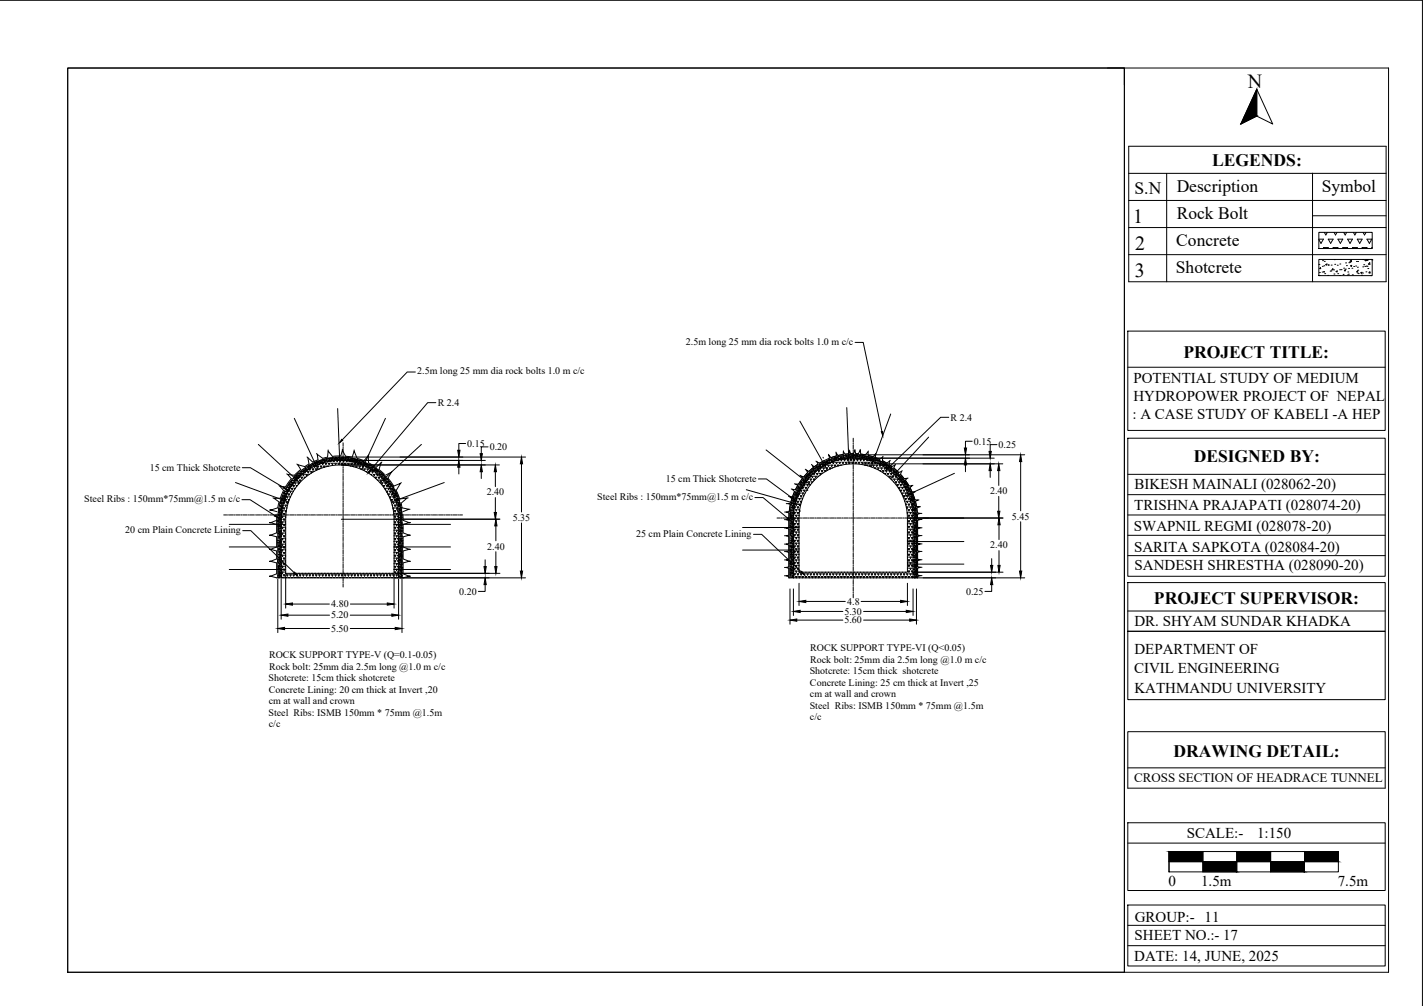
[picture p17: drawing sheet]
<svg xmlns="http://www.w3.org/2000/svg" width="420mm" height="297mm" viewBox="0 0 420 297" stroke-linecap="round" stroke-linejoin="round" font-family="sans-serif">
<defs><g id="words">
<g font-size="5.9">
<text x="368.5" y="25.9">N</text>
<text x="334.6" y="65.7">1</text>
<text x="335.2" y="73.7">2</text>
<text x="335.1" y="81.7">3</text>
</g>
<g font-size="5.2">
<text x="357.9" y="49">LEGENDS:</text>
<text x="335" y="57.2">S.N</text>
<text x="347.4" y="56.7">Description</text>
<text x="390.2" y="56.7">Symbol</text>
<text x="347.4" y="64.7">Rock Bolt</text>
<text x="347.3" y="72.6">Concrete</text>
<text x="347.2" y="80.7">Shotcrete</text>
<text x="349.4" y="105.7">PROJECT TITLE:</text>
<text x="352.5" y="136.4">DESIGNED BY:</text>
<text x="340.7" y="178.3">PROJECT SUPERVISOR:</text>
<text x="346.5" y="223.4">DRAWING DETAIL:</text>
</g>
<g font-size="4.4">
<text x="334.7" y="112.9">POTENTIAL STUDY OF MEDIUM</text>
<text x="334.7" y="118.3">HYDROPOWER PROJECT OF NEPAL</text>
<text x="334.4" y="123.7">: A CASE STUDY OF KABELI -A HEP</text>
<text x="335" y="144.5">BIKESH MAINALI (028062-20)</text>
<text x="334.9" y="150.6">TRISHNA PRAJAPATI (028074-20)</text>
<text x="334.8" y="156.8">SWAPNIL REGMI (028078-20)</text>
<text x="334.9" y="162.9">SARITA SAPKOTA (028084-20)</text>
<text x="335" y="168.3">SANDESH SHRESTHA (028090-20)</text>
<text x="335" y="184.9">DR. SHYAM SUNDAR KHADKA</text>
<text x="335" y="193">DEPARTMENT OF</text>
<text x="334.9" y="198.8">CIVIL ENGINEERING</text>
<text x="335" y="204.5">KATHMANDU UNIVERSITY</text>
<text x="350.4" y="247.4">SCALE:-</text>
<text x="371.2" y="247.4">1:150</text>
<text x="345" y="261.7">0</text>
<text x="354.6" y="261.7">1.5m</text>
<text x="395" y="261.7">7.5m</text>
<text x="335" y="272.2">GROUP:- 11</text>
<text x="335" y="277.6">SHEET NO.:- 17</text>
<text x="334.9" y="283.7">DATE: 14, JUNE, 2025</text>
</g>
<text font-size="3.8" x="334.9" y="230.8">CROSS SECTION OF HEADRACE TUNNEL</text>
<g font-size="3">
<text x="202.5" y="101.8">2.5m long 25 mm dia rock bolts 1.0 m c/c</text>
<text x="123.2" y="110.6">2.5m long 25 mm dia rock bolts 1.0 m c/c</text>
<text x="129.2" y="119.9">R 2.4</text>
<text x="280.7" y="124.2">R 2.4</text>
<text x="138" y="131.9">0.15</text>
<text x="287.6" y="131.3">0.15</text>
<text x="144.6" y="132.9">0.20</text>
<text x="294.9" y="132.3">0.25</text>
<text x="44.2" y="139.1">15 cm Thick Shotcrete</text>
<text x="196.6" y="142.4">15 cm Thick Shotcrete</text>
<text x="24.9" y="148.3">Steel Ribs : 150mm*75mm@1.5 m c/c</text>
<text x="143.7" y="146.3">2.40</text>
<text x="176.4" y="147.6">Steel Ribs : 150mm*75mm@1.5 m c/c</text>
<text x="292.3" y="145.9">2.40</text>
<text x="151.4" y="153.8">5.35</text>
<text x="298.8" y="153.4">5.45</text>
<text x="37" y="157.4">20 cm Plain Concrete Lining</text>
<text x="187.8" y="158.5">25 cm Plain Concrete Lining</text>
<text x="292.4" y="161.9">2.40</text>
<text x="143.8" y="162.3">2.40</text>
<text x="97.8" y="179.3">4.80</text>
<text x="135.6" y="175.6">0.20</text>
<text x="250.1" y="178.6">4.8</text>
<text x="285.2" y="175.6">0.25</text>
<text x="97.7" y="182.6">5.20</text>
<text x="249.3" y="181.5">5.30</text>
<text x="249.3" y="184.1">5.60</text>
<text x="97.7" y="186.6">5.50</text>
<text x="79.4" y="194.4">ROCK SUPPORT TYPE-V (Q=0.1-0.05)</text>
<text x="79.4" y="197.8">Rock bolt: 25mm dia 2.5m long @1.0 m c/c</text>
<text x="239.2" y="192.3">ROCK SUPPORT TYPE-VI (Q&lt;0.05)</text>
<text x="239.2" y="195.7">Rock bolt: 25mm dia 2.5m long @1.0 m c/c</text>
<text x="79.3" y="201.2">Shotcrete: 15cm thick shotcrete</text>
<text x="239.1" y="199.1">Shotcrete: 15cm thick shotcrete</text>
<text x="239.2" y="202.5">Concrete Lining: 25 cm thick at Invert ,25</text>
<text x="79.4" y="204.6">Concrete Lining: 20 cm thick at Invert ,20</text>
<text x="79.4" y="207.9">cm at wall and crown</text>
<text x="239.1" y="209.3">Steel Ribs: ISMB 150mm * 75mm @1.5m</text>
<text x="239.2" y="205.9">cm at wall and crown</text>
<text x="79.3" y="211.3">Steel Ribs: ISMB 150mm * 75mm @1.5m</text>
<text x="79.4" y="214.7">c/c</text>
<text x="239.2" y="212.6">c/c</text>
</g>
</g></defs>
<!-- layer: 0 -->
<g fill="none" stroke="#000" stroke-width=".3">
<path d="M0 .1h420v296.9M20 20.1h390v267h-390zM20 20.1h312v267h-312zM327 20.1h5v5M332 20.1v267M371.1 26.3l4.7 10.3-4.7-2.3-4.7 2.3zM371.1 26.3v8M333.3 51.2h76M333.3 43.2h76v40h-76zM333.3 59.2h76M344.5 51.2v32M387.5 51.1v32.1"/>
<path d="M333.3 67.2h76M333.3 75.2h76M387.5 63.7h21.8M389.4 68.6h15.8v4.8h-15.8zM389.4 76.6h15.8v4.8h-15.8zM389.4 70.6h1.4l-.8 1.3-.6-1.2M389.4 78.1h.1M389.9 79l.1 .3h-.4zM390.4 78.6h.1M390.5 76.9h.1M390.9 78.5h.1M390.9 73.4l-.1-.3h1.4l-.2 .3"/>
<path d="M391 77.2h.1M391 68.6l.5 .8 .4-.8M391.5 78.1l.3-.1-.1 .3zM392.1 78.2h.1M392.2 78.3h.1M392.2 70.6h1.4l-.7 1.3zM393 80h.1M393 78.3h.1M393.5 79.3l.1 .3h-.3zM393.8 79.7h.1M393.8 73.4l-.2-.3h1.4l-.1 .3M393.9 68.6l.4 .8 .5-.8"/>
<path d="M394 76.7h.1M394.1 78h.1M394.8 78.3h.1M395 70.6h1.5l-.7 1.3zM395.5 79.6h.1M395.6 78h.1M396 76.6h.1M396 79.6h.1M396.6 73.4l-.1-.3h1.4l-.2 .3M396.7 79.2h.1M396.7 68.6l.5 .8 .4-.8M397.2 79.6v.4l-.3-.1z"/>
<path d="M397.2 79.5h.1M397.3 77.6h.1M397.6 78.4h.1M397.9 70.6h1.4l-.7 1.3zM398.2 79.3h.1M398.3 77.6h.1M398.6 77.5h.1M398.8 78.5l.3-.1-.1 .3zM399 76.7l.1 .5-.5-.1zM399.2 79.2h.1M399.5 73.4l-.2-.3h1.5l-.2 .3M399.6 68.6l.4 .8 .5-.8"/>
<path d="M399.7 78.7h.1M400.3 78.5h.1M400.5 77.2h.1M400.8 70.6h1.4l-.7 1.3zM400.8 78.9h.1M400.8 80l.1 .3h-.3zM400.9 77.2h.1M400.9 79.8h.1M402.3 76.6h.1M402.4 73.4l-.2-.3h1.4l-.2 .3M402.4 78.8h.1M402.5 68.6l.4 .8 .5-.8"/>
<path d="M402.7 78.2h.1M403 78.7h.1M403 76.9l.4-.2-.1 .3zM403.4 78.6h.1M403.4 76.9h.1M403.6 70.6h1.4l-.7 1.3zM403.6 78.6h.1M403.6 76.6l-.1 .2h.3v-.2M403.7 76.8h.1M403.9 79.3h.1M404.4 77.6l.1 .5-.5-.1zM405 76.6h.1"/>
<path d="M405.1 76.8h.1M405.2 73.1v.2M333 97.8h76v29.3h-76zM389.5 81.4h.1M389.6 80.5h.1M390.4 80.3h.1M390.8 80.2h.1M390.8 80.3h.1M391.1 80.8h.1M392 81.3h.1M392.7 80h.1M393.9 80.9h.1"/>
<path d="M394.5 80.1l.3-.1-.1 .3zM395 80.8h.1M395.5 81.3h.1M396.6 81h.1M397.8 81.2h.1M397.9 80.3h.1M398.1 81h.1M399.3 81.1h.1M400.7 80.6h.1M401 80.8h.1M401.8 80.5l.3-.1-.1 .3zM402 81.3h.1"/>
<path d="M402.3 80.6h.1M403.3 80.3h.1M404.2 80.4h.1M404.5 80.3v.3h-.3zM404.7 81.4h.1M122.6 109.8h-2.4l-19.2 20.1M128.7 118.9h-2.4l-16.8 19.8M252.5 101.1h2.4l5.5 26.3M333 108.4h76M71.5 138.1h2.4l9.8 5.8M76.3 131.2l12.2 11.3M84.7 139.9l.2 .2"/>
<path d="M86.9 123.5l7 15.2M87.6 137l.3 .2M87.8 140h-.1M87.8 140h.1M88 139.9h.1M88.1 140h.1M88.3 139.8h.1M88.3 139.9h.1M88.6 139.8h.1M88.7 139.4h.1M88.8 139.9h.1M88.8 139.4h.1"/>
<path d="M88.8 139.3h.1M88.8 140l-.1 .1zM88.9 139.8h.1M88.9 139.2h.1M89 139.8h.1M89.2 139.3h.1M89.2 139.1h.1M89.3 138.8h.1M89.4 139.7h.1M89.5 139.8h.1M89.5 139.3h.1M89.5 139.1h.1"/>
<path d="M89.5 138.9h.1M89.6 138.8h.1M89.7 139.1h.1M89.9 138.2h.1M90 138.9h.1M90 139.2h.1M90 138.8l.1-.1zM90.1 139.2h.1M90.1 138.7h.1M90.2 139.3l-.1 .4-.2-.2M90.2 139.2h.1M90.2 138.8h.1"/>
<path d="M90.3 138.2h.1M90.2 138.3h.1M90.2 138.5h.1M90.3 138h.1M90.4 138.7h.1M90.4 138.9h.1M90.6 134.9l1.7 1.5 1.6-.6-.2-1.6 1.6 1.1 1.4-.3 .2-1.8 1.3 1.6 2.4-.2 .5-1.6 .9 1.7 2 .3 .6-1.8 .8 2.1 2.1 .7 1.2-1.5 .1 2.1 2.2 1.4 1.5-1.4-.6 2 1.7 1.5M90.7 138.6h.1M90.8 138.1h.1M90.8 138h.1M90.8 139.3h.4l-.2 .4zM90.9 138.7h.1"/>
<path d="M90.9 138.5h.1M90.9 138.2h.1M90.9 135.1l.3 1.9-1.2 .8-2.1-.6 .9 1.4-1.9 1.7-2-.2 1.1 1.2-1.7 2.5-1.7-.2 1.1 1.2-.9 2.3M90.9 137.8h.1M90.9 137.7h.1M91.1 138.4h.1M91.1 138.1h.1M91.1 137.6h.1M91.2 137.8h.1M91.2 138.3h.1M91.3 137.4l-.1 .1zM91.5 137.5h.1"/>
<path d="M91.4 138.4h.3l-.2 .4-.2-.3M91.4 137.6h.1M91.5 138h.1M91.6 138.2h.1M91.6 137.7h.1M91.6 138h.1M91.6 137.3h.1M91.7 137.6h.1M91.7 139.3h.5l-.2 .4zM91.9 137.9h.1M91.9 137.5h.1M92 137h.1"/>
<path d="M92 137.3h.1M92.2 137.2h.1M92.2 138.4h.5l-.3 .4zM92.3 137.6h.1M92.3 137.2h.1M92.3 137h.1M92.5 137.5h.1M92.6 137h.1M92.6 137.7l.2-.1zM92.7 139.3h.1M92.7 136.7h.1M92.8 136.9h.1"/>
<path d="M92.8 137.4h.1M92.9 137.2h.1M93 137.5h.1M93 137.1h.1M93 137.6h.1l-.2 .4-.2-.3M93 136.6h.1M93.1 137.3h.1M93.1 136.9h.1M93.1 136.5h.1M93.1 138.4h.5l-.2 .4zM93.2 136.4h.1M93.3 137.3h.1"/>
<path d="M93.4 136.7h.1M93.5 136.8h.1M93.5 136.3h.1M93.5 133.9l.2 .3M93.5 136.7h.1M93.6 137.2h.1M93.6 137.3h.1M93.6 137.6h.5l-.2 .4zM93.7 136.6h.1M93.7 137h.1M93.8 136.3h.1M93.9 136.6h.1"/>
<path d="M93.9 136.4l.1-.1zM94 136.8h.1M94 136.3h.1M94.1 136.7h.1M94.3 136.6h.1M94.3 136.2h.1M94.3 136.9h.1M94.4 136.4h.1M94.4 136h.1M94.4 138.4l-.3 .1M94.4 137l-.1 .1M94.6 136.6h.1"/>
<path d="M94.6 137.6h.4l-.2 .4zM94.7 136.6h.1M94.8 136.2h.1M94.8 136.6h.1M94.8 135.9h.1M94.8 136.8h.1M95 136.8h.5l-.2 .4zM95 136.4h.1M95.1 135.9h.1M95.1 136.5h.1M95.2 136.6h.1M95.2 136.1h.1"/>
<path d="M95.3 136.6h.1M95.4 136.5l-.1 .1zM95.4 135.7h.1M95.5 136.1h.1M95.5 135.9h.1M95.6 136h.1M95.7 136.5h.1M95.7 136.3h.1M95.7 135.8h.1M95.8 138l.2-.4h-.5l.2 .4M95.9 135.5h.1M95.9 135.7h.1"/>
<path d="M95.9 136.3h.1M96 136.8h.5l-.3 .4zM96 136h.1M96.2 136h.1M96.3 135.9h.1M96.4 135.5h.1M96.4 135.7h.1M96.4 136.2h.1M96.6 136.2h.1M96.7 136.4h.1M96.8 135.5h.1M96.8 135.9h.1"/>
<path d="M96.9 132.8v.4M96.9 137.7l-.4-.1v.1M96.9 136.8h.5l-.2 .4zM97 136h.1M97.1 135.3h.1M97.1 136.1h.1M97.1 135.8h.1M97.1 135.6h.1M97.2 135.9h.1M97.2 135.4h.1M97.2 135.3h.1M97.4 135.8h.1"/>
<path d="M97.4 136.1h.1M97.5 135.5h.1M97.5 135.3h.1M97.7 136h.1M97.7 135.8h.1M97.8 136h.1M97.9 135.9h.1M97.8 135.5h.1M97.8 136.2l-.1 .2-.2-.2M97.9 135.6h.1M97.9 136.8h.5l-.3 .4zM97.9 135.3h.1"/>
<path d="M98 135.3h.1M98.1 135.4h.1M98.2 135.9h.1M98.2 135.5h.1M98.3 135.9h.1M98.4 136.1h.1M98.5 135.9h.1M98.5 135.4h.1M98.5 135.7h.1M98.6 135.4h.1M98.7 135.5h.1M98.8 136l-.2 .4-.2-.3"/>
<path d="M98.8 136.8h.5l-.2 .4zM98.9 135.6h.1M98.9 135.1h.1M99 135.4h.1M99 135.8h.1M99.1 135h.1M99.1 135.8h.1M99.2 135.4h.1M99.2 135.1h.1M99.4 135.4h.1M99.4 135.6h.1M99.4 135.7l.1-.1z"/>
<path d="M99.6 135.6h.1M99.7 120.6l.7 16.7M99.7 135h.1M99.8 135.7h.1M99.8 136h-.1M99.8 136h.1M99.8 136l-.2 .4-.3-.4M99.8 136.8h.5l-.3 .4zM99.8 135.3h.1M100.1 135h.1M100 135.1h.1M100.1 135.4h.1"/>
<path d="M100.2 135.9h.1M100.2 135.5h.1M100.2 135.2h.1M100.4 135.6h.1M100.5 135.6h.1M100.5 135.2h.1M100.5 135.4h.1M100.5 135.5h.1M100.7 135h54.5M100.7 135.9h.1M100.7 136.8h.5l-.2 .4zM100.8 137.3h46.7"/>
<path d="M100.8 135.5h.1M100.9 135.5h.1M100.8 136h.2M101 135.1h.1M101 135.2h.1M101 135.3h.1M101.1 135.7h.1M101.1 132.6v.4M101.2 136h.1M101.2 135.5h.1M101.2 135.1h.1M101.2 136l.3 .4 .2-.4"/>
<path d="M101.3 130.7v1M101.3 131.9v.3M101.3 132.4v1.3M101.3 133.9v.3M101.3 134.4v1.3M101.3 135.9v.3M101.3 136.4v1.3M101.3 137.9v.3M101.3 138.4v1.3M101.3 139.9v.3M101.3 135.4h.1M101.5 135.5h.1"/>
<path d="M101.5 135.8h.1M101.7 136.8h.5l-.3 .4zM101.8 135.7h.1M101.8 135.9h.1M101.9 135.9h.1M101.9 135.4h.1M101.9 135.7h.1M101.9 135.2h.1M102 135.1h.1M101.9 135.3h.1M102.1 135.3h.1M102.2 135.5h.1"/>
<path d="M102.2 135.2h.1M102.2 136.1l.2 .3 .2-.3M102.4 135.6h.1M102.5 135.7h.1M102.5 135.8h.1M102.6 135.3h.1M102.6 135.7h.1M102.6 136.8h.5l-.2 .4zM102.8 135.6h.1M102.7 135.1h.1M102.9 136.1h.1M102.9 135.6h.1"/>
<path d="M102.9 135.3h.1M103.2 135.7h.1M103.2 136h.1M103.2 136.1h.1M103.2 135.5h.1M103.3 135.2h.1M103.3 136.2l.1 .2v-.2M103.4 135.6h.1M103.5 137.6h.1M103.6 136.2h.1M103.6 135.5h.1M103.6 137.6h.1"/>
<path d="M103.6 136.8h.5l-.3 .4zM103.6 135.6h.1M103.7 135.9h.1M103.8 136.3h.1M103.9 135.4h.1M103.9 136h.1M103.9 135.6h.1M103.9 135.8h.1M104.1 135.4h.1M104.1 136.3h.1M104.1 137.7l.4-.1-.1 .2M104.2 135.5h.1"/>
<path d="M104.2 136.4h.1M104.3 135.6h.1M104.5 136.3h.1M104.5 136.8h.5l-.2 .4zM104.6 135.8h.1M104.6 136.4h.1M104.6 132.8v.4M104.6 135.9h.1M104.6 135.5h.1M104.7 135.7h.1M104.8 136.3h.1M104.8 135.5h.1"/>
<path d="M104.9 135.8h.1M104.9 136.1h.1M105 136.5h.1M105 137.6h.5l-.2 .4zM105 136.3h.1M105.1 135.7h.1M105.2 136.4h.1M105.1 136.6h.1M105.3 136.3h.1M105.3 135.8h.1M105.4 135.7h.1M105.5 136.4h.1"/>
<path d="M105.5 136.7h.1M105.7 136h.1M105.7 136.8h-.2l.2 .4 .2-.3M105.9 136.6h.1M105.9 136.1h.1M105.9 136.2h.1M105.9 136.7h.1M106 137.6h.4l-.2 .4zM106 136.3h.1M106 135.9h.1M106.2 136.1h.1M106.2 136.4h.1"/>
<path d="M106.3 136.8h.1M106.4 136.6h.1M106.5 138.5l.4-.1-.1 .2M106.5 136.7h.1M106.5 136.8l.1-.1zM106.6 137h.1M106.6 136.6h.1M106.6 136.1h.1M106.6 137.1l.1 .1M106.7 137.1h.1M106.8 136.1h.1M106.9 137h.1"/>
<path d="M106.9 137.6h.5l-.2 .4zM106.9 136.4h.1M106.9 136.7h.1M107.2 136.9h.1M107.2 136.4h.1M107.3 137.3h.1M107.3 136.6h.1M107.3 136.9h.1M107.3 136.5h.1M107.3 137.4h.1M107.5 136.4h.1M107.4 137.1h.1"/>
<path d="M107.4 138.4h.5l-.3 .4zM107.7 137.3h.1M107.7 136.9h.1M107.9 136.8h.1M107.9 137.7l.2 .3 .1-.2M107.9 137.3h.1M107.9 137.1l.2-.1zM108 137.3h.1M108 139.3h.3v.1M108.1 137.8h.1M108.1 137.2h.1M108.2 136.9h.1"/>
<path d="M108.2 137.8h.1M108.2 137.3h.1M108.3 137.6h.1M108.3 138.4h.5l-.2 .4zM108.4 137.3h.1M108.5 137.2h.1M108.5 137.9h.1M108.6 137.6h.1M108.6 137.2h.1M108.7 137.7h.1M108.8 137.1h.1M108.8 137.2h.1"/>
<path d="M108.8 138h.1M108.8 139.3h.5l-.2 .4zM108.9 134.3l-.2 .2M109 137.5h.1M109 137.8h.1M109 137.2h.1M109.1 137.4h.1M109.2 138.1h.1M109.2 137.9h.1M109.3 138.4h.1M109.3 138h.1M109.3 137.5h.1"/>
<path d="M109.3 138.4l.2 .4 .1-.1M109.5 138.1h.1M109.5 137.6h.1M109.6 137.9h.1M109.7 138.5h.1M109.7 138.6h.1M109.8 138h.1M109.8 139.3h.4l-.2 .4zM109.9 138.8h.1M109.9 138.3h.1M109.9 137.9h.1M110 137.9h.1"/>
<path d="M110 137.9v.1M110 138.8h.1M110 138h.1M110.2 138.9h.1M110.3 138.6h.1M110.4 138.6h.1M110.5 138.9h.1M110.5 138.4h.1M110.6 138.6h.1M110.6 139.1h.1M110.6 138.2h.1M110.6 138.8h.1"/>
<path d="M110.7 138.8h.1M110.8 138.4h.1M110.8 139.3h.1M110.9 139.5l.1 .1M111 138.8h.1M111.1 138.9l-.1 .1zM111.1 138.4h.1M111.1 139h.1M111.1 138.7h.1M111.1 139.3h.1M111.3 139.4h.1M111.3 139h.1"/>
<path d="M111.4 139.1h.1M111.4 138.8h.1M111.4 138.7h.1M111.5 139.7h.1M111.5 139.2h.1M111.6 139.4h.1M111.8 139.2h.1M111.9 140h.1M111.9 139.8h.1M111.9 139.2h.1M111.9 139.4h.1M112 139.7h.1"/>
<path d="M112 139.2h.1M112.2 139.6h.1M112.3 139.4h.1M112.6 139.7h.1M112.6 139.8h.1M112.8 136.4l-.3 .2M113.8 123.5l-7 15.2M115.8 139.2l-.3 .2M124.4 131.2l-12.2 11.3M135.5 138v2M137.5 131h-2v2M142.1 139.3v2"/>
<path d="M143.3 135.9l-42.6 .1-.2 .4-.2-.4h.4M144.1 131.9h-2v2M146.3 139.3v4.4M154 137v14.2M226.2 132.8l13.1 10.4M236.2 124.3l8.1 14.6M237.8 138.5l.2 .3M239 139.8l-.1 .1zM239.1 139.8h.1M239.2 139.9h.1M239.2 139.5h.1M239.4 140h.1"/>
<path d="M239.6 139.3h.1M239.6 137.1l.3 .4M239.6 139.2h.1M239.7 139.4h.1M239.8 139.8h.1M239.9 139.8h.1M239.9 139.4h.1M239.9 138.9h.1M240.1 139.1h.1M240.1 138.9h.1M240.1 139.8h.5l-.3 .4zM240.2 138.6l.1-.1z"/>
<path d="M240.3 138.4h.1M240.3 139.3h.1M240.3 138.3h.1M240.4 138.3h-.1M240.4 138.4h.1M240.4 139.1h.1M240.6 139.3h.1M240.6 138.8h.1M240.6 138.4h.1M240.7 138.9h.1M240.7 138.5h.1M240.8 139.2h.1"/>
<path d="M240.9 138h.1M240.9 138.8h.1M240.9 136.2l.3 .2M241 138h.1M241 139.1l-.2 .2M241 138.5h.1M241.1 139.8h.4l-.2 .4zM241.1 137.9l-.1 .1M241.2 138.1h.1M241.2 138.8h.1M241.3 138.3h.1M241.3 138.8h.1"/>
<path d="M241.3 137.8h.1M241.3 137.9h.1M241.4 138.4h.1M241.5 138.4h.1M241.5 139h.5l-.2 .4zM241.6 138h.1M241.6 138.2h.1M241.6 137.7h.1M241.7 138.5h.1M241.8 138.5h.1M241.9 137.9h.1M242 137.2h.1"/>
<path d="M242 138.2h.1M242 137.8h.1M242 136.8l2.9-1.5-.2-.9 .7 .7 1.6-.5-.1-.9 .5 .8 1.6-.3v-.8l.5 .7 1.2-.1 .2-.8 .3 .8 .8-.1 .4-.9 .3 1h.7l.6-1.1 .2 1.2 1.3 .2 .8-.9 .1 1.1 1.4 .4 .7-.8v1l1.2 .5 .9-.6v1l1.2 .7 .9-.6-.2 1.1 .8 .6 1-.5-.4 .9 1.5 1.3 .8-.3-.3 .9 1 1.2 1-.1-.6 .6 1.1 1.7 .9-.1-.6 .6 .6 1.2 .7 .1M242 136.8l-.8-.4 .3 .7-1.1 .7-.6-.4 .4 .6-1.4 1.2-.8-.4 .5 .7-1.2 1.3-.9-.3 .6 .7-1.2 1.7h-.9l.7 .4-.7 1.3-1-.1 .7 .7-.6 1.5h-.8l.6 .4-.4 1.4-.8 .2 .8 .2-.4 2.1-.8 .2 .8 .3-.1 1.8-.8 .1 .8 .3v2.1l-.8 .1 .8 .3v1.8l-.8 .2 .8 .3v2l-.8 .2 .8 .2v1.8l-.8 .2 .8 .2v2.1l-.8 .1 .8 .3v1.8l-.8 .2 .8 .2M242 137.3h.1M242 139.8h.5l-.3 .4zM242.1 137.5h.1M242.1 138.2h.1M242.3 137.2h.1M242.3 138h.1M242.3 138.1h.2l-.3 .5-.1-.3M242.4 137.6h.1"/>
<path d="M242.5 139h.5l-.3 .4zM242.7 137.7h.1M242.7 137.2h.1M242.7 137.8h.1M242.7 136.8h.1M242.7 137.9h.1M242.8 137h.1M242.8 137.1h.1M243 138.1h.4l-.2 .5zM243 137.5l-.1 .1zM243 137.2h.1M243 135l.1 .3"/>
<path d="M243 137.6h.1M243.1 136.6h.1M243.3 137.1h.1M243.2 136.5h.1M243.3 137.5h.1M243.3 136l-1.3 .8M243.4 137.1h.1M243.4 136.7h.1M243.5 137.4l.2 .3M243.5 136.7h.1M243.5 136.9h.1M243.6 137h.1"/>
<path d="M243.7 137.7h.1M243.7 137.2h.1M243.7 137.3h.2l-.2 .4M243.8 139.2l.1-.2h-.5l.2 .3M243.8 136.3h.1M243.9 136.6h.1M243.9 138.1h.5l-.3 .5zM243.9 136.5h.1M244 137h.1M244 136.5h.1M244.1 137.1h.1M244.1 136.6h.1"/>
<path d="M244.1 136.2h.1M244.1 136.3l.1-.1zM244.2 136.7h.1M244.3 136.4h.1M244.3 136.7h.1M244.3 135.9h.1M244.4 136.6h.1M244.4 137.3h.5l-.3 .4zM244.5 136.9h.1M244.6 136.1h.1M244.6 134.1l.1 .3M244.7 136.6h.1"/>
<path d="M244.7 135.9h.1M244.7 135.7h.1M244.8 136.5h.1M244.8 136.1h.1M244.8 136.7h.1M244.8 136.4h.1M244.9 135.9h.1M245 135.7h.1M245.1 136.6h.1M245.1 138.5l.2-.4h-.4l.2 .4M245.2 135.8h.1M245.3 136.6l-.2 .3-.1-.2"/>
<path d="M245.3 137.3h.5l-.2 .4zM245.4 136h.1M245.4 136.4h.1M245.5 136.2h.1M245.5 136h.1M245.5 135.5h.1M245.5 136.5h.1M245.6 135.8h.1M245.6 135.9h.1M245.6 136.5h-.1M245.7 136.3h.1M245.8 136.5h.5l-.3 .4z"/>
<path d="M245.8 135.6h.1M245.9 138.1l-.1 .1M246 136.2h.1M246 135.7h.1M246.1 135.9h.1M246.2 135.4h.1M246.3 137.3h.5l-.3 .4zM246.3 135.7h.1M246.3 135.9h.1M246.4 135.2h.1M246.5 135.8h.1M246.6 135.8h.1"/>
<path d="M246.6 135.4h.1M246.6 135.3h.1M246.7 135.2h.1M246.8 136.5h.4l-.2 .4zM246.8 135.2l.1-.1zM246.8 133.5l.1 .2M246.8 135.8h.1M246.8 135.3h.1M246.9 135.6h.1M246.9 135.4h.1M246.9 135.7h.1M247.1 136h.1"/>
<path d="M247.2 135.1h.1M247.3 134.9h.1M247.3 135.3h.1M247.5 135.7h.1M247.5 135.3h.1M247.5 134.8h.1M247.6 137.6l.1-.3h-.5l.2 .3M247.6 135.5h.1M247.6 135.8l-.1 .3-.1-.2M247.8 135.3h.1M247.7 135.5h.1M247.7 135.6h.1"/>
<path d="M247.7 136.5h.5l-.3 .4zM248 135.5h.1M248 135.3h.1M248.1 135h.1M248.2 135.2h.1M248.2 135.4l.1-.1zM248.2 135.6h.1M248.2 134.7h.1M248.3 135h.1M248.3 135.7h.4l-.3 .4-.2-.4M248.3 135.5h.1M248.4 134.9h.1"/>
<path d="M248.5 135.5h.1M248.5 135.4h.1M248.5 137.3l-.3 .1M248.7 136.5h.4l-.2 .4zM248.7 135.3h.1M248.9 134.9h.1M248.9 135.5h.1M248.9 135.1h.1M248.9 134.6h.1M249 134.7h.1M249 133.1v.3M249.1 135.7h.5l-.2 .4z"/>
<path d="M249.2 135.1h.1M249.3 135.3h.1M249.4 135.3h.1M249.5 135.4h.1M249.6 135.4h.1M249.6 135h.1M249.6 134.5h.1M249.6 136.5h.5l-.3 .4zM249.7 135.2h.1M249.7 134.7h.1M249.7 134.9h.1M249.7 134.8h.1"/>
<path d="M250 134.5h.1M250 120.4l.7 16.6M250 135.2h.1M250.1 134.7h.1M250.1 135.7h.5l-.3 .4zM250.2 135.2h.1M250.3 135.3h.1M250.3 134.9h.1M250.3 134.4h.1M250.4 134.7h.1M250.5 134.8h.1M250.6 136.5h.4l-.2 .4z"/>
<path d="M250.6 134.6h.1M250.8 135.1h.1M250.9 132.9v.3M250.9 134.3h.1M250.9 135.2h.1M251 134.8h.1M251 134.3h.1M251 135.7h.5l-.2 .4zM251.1 135.1h.1M251.1 135.3h.1M251.1 134.8h.1M251.3 134.6h.1"/>
<path d="M251.4 135.3h42.2M251.4 135h.1M251.4 134.3h51.2M251.4 134.5h.1M251.5 136.5h.5l-.3 .4zM251.6 134.9h.1M251.6 135.1h.1M251.6 134.7h.1M251.7 134.5h.1M251.9 134.6h.1M251.9 134.8h.1M251.9 135h.1"/>
<path d="M251.9 134.3h.1M251.9 129.4v1.2M251.9 130.8v.3M251.9 131.3v1.3M251.9 132.8v.3M251.9 133.3v1.3M251.9 134.8v.3M251.9 135.3v1.3M251.9 136.8v.3M251.9 137.3v1.3M251.9 138.8v.3M251.9 139.3v1.3"/>
<path d="M252 135.7h.5l-.3 .4zM252.1 134.5h.1M252.3 134.4h.1M252.3 134.6l.1-.2zM252.3 135.1h.1M252.3 134.6h.1M252.4 134.8h.1M252.4 132.7v.3M252.5 136.5h.4l-.2 .4zM252.6 134.8h.1M252.7 135.1h.1M252.7 134.8h.1"/>
<path d="M252.8 134.4h.1M252.9 134.4h.1M252.9 135.3h.1M252.9 135.7h.5l-.2 .4zM253 135h.1M253 134.5h.1M253.1 134.8h.1M253.1 134.7h.1M253.2 135.3h.1M253.3 134.8h.1M253.4 136.5h.5l-.3 .4zM253.6 134.7h.1"/>
<path d="M253.6 135.3h.1M253.7 135.1h.1M253.7 134.9h.1M253.7 134.4h.1M253.8 134.8h.1M253.8 134.5h.1M253.8 134.7l-.1 .1zM253.9 135.7h.5l-.3 .4zM253.9 134.5h.1M254 134.9h.1M254 132.7v.2M254.1 135.1h.1"/>
<path d="M254.3 135.2h.1M254.3 134.8h.1M254.4 136.5h.4l-.2 .4zM254.4 135.1h.1M254.4 134.6h.1M254.4 135h.1M254.7 135.2h.1M254.7 134.9h.1M254.8 134.6h.1M254.8 135.7h.5l-.2 .4zM254.9 137h41.2M254.9 135h.1"/>
<path d="M255 135.6h.1M255 135.1h.1M255 134.7h.1M255.2 134.9h.1M255.2 134.9l-.1 .1zM255.3 137.3h.1M255.3 136.5h.5l-.3 .4zM255.4 135.5h.1M255.4 134.9h.1M255.7 135.5h.1M255.8 134.8h.1M255.7 135h.1"/>
<path d="M255.7 134.8h.1M255.7 135.4h.1M255.8 134.9h.1M255.9 137.5l.4-.2-.2 .2M255.9 135.7h.1M255.9 135.7l.1 .4 .2-.3M255.9 135.5h.1M256.1 134.9h.1M256.1 135h.1M256.2 135.3h.1M256.3 135.8h.1M256.3 136.5h.4l-.2 .4z"/>
<path d="M256.4 135.4h.1M256.4 134.9h.1M256.4 133.2l-.1 .2M256.5 135.4h.1M256.6 135.7h.1M256.6 135.3l-.1 .1M256.7 135.1h.1M256.7 135.4h.1M256.7 135.8h.1M256.7 137.3h.5l-.2 .4zM256.8 135h.1M256.9 135.9h.1"/>
<path d="M256.9 135.8h.1M256.9 136h.1M257 135.7h.1M257 135.3h.1M257.1 135.7h.1M257.1 135.2h.1M257.2 136.5h.5l-.3 .4zM257.4 135.9h.1M257.3 135.7h.1M257.4 135.2h.1M257.5 135.3h.1M257.5 136.2h.1"/>
<path d="M257.6 135.6h.1M257.6 135.9h.1M257.7 137.3h.5l-.3 .4zM257.7 136.1h.1M257.7 135.6h.1M257.8 135.6h.1M257.8 135.8h.1M258.1 135.3h.1M258 135.7h.1M258.1 136.1h.1M258.2 136.4h-.1M258.2 138.2l.4-.1-.1 .3"/>
<path d="M258.3 135.9h.1M258.3 136h.1M258.3 136.5h-.1l.2 .4 .2-.3M258.4 136.4h.1M258.4 136h.1M258.4 135.5h.1M258.6 136.5h.1M258.6 133.9l-.1 .2M258.6 137.3h.5l-.2 .4zM258.7 135.8h.1M258.8 135.9h.1M258.9 135.9h.1"/>
<path d="M259 135.9h.1M259 136.8h.1M259 136.7h.1M259.1 136.3h.1M259.1 135.9h.1M259.1 138.1h.5l-.3 .5zM259.2 136.5h.1M259.3 136h.1M259.4 136.8h.1M259.4 136.4h.1M259.6 137.3h.5l-.3 .4zM259.7 139h.4l-.1 .1"/>
<path d="M259.7 137.1h.1M259.7 136.7h.1M259.7 136.2h.1M259.7 136.3h.1M259.7 136h.1M259.8 136.6h.1M259.9 136.5h.1M259.9 136.8h.1M259.9 137h.1M260.1 136.5h.1M260.1 138.1h.4l-.2 .5zM260.1 136.8h.1"/>
<path d="M260.2 136.3h.1M260.4 137.2h.1M260.4 137h.1M260.4 136.6h.1M260.5 139h.5l-.2 .4zM260.6 136.5h.1M260.6 137.4h.1M260.6 137.3h.1M260.7 137.2h.1M260.7 136.7h.1M260.7 137.6l.1 .1M260.7 134.7l-.1 .3"/>
<path d="M260.9 137.6h.1M260.9 137.1v.1M260.9 137.1h-.1M260.9 136.7h.1M261 139.8h.1M261 138.1h.5l-.3 .5zM261 139.8h.5l-.2 .2M261 137.3h.1M261.1 137.4h.1M261.1 136.9h.1M261.1 137.3l-.1 .1zM261.2 137.1h.1"/>
<path d="M261.3 137.4h.1M261.4 138h.1M261.4 137.2h.1M261.5 138h.1M261.5 139h.5l-.3 .4zM261.7 137.6h.1M261.7 138h.1M261.7 138.2h.1M261.7 137.5h.1M261.7 137.7h.1M261.7 137.3h.1M261.8 137.3h.1"/>
<path d="M262 139.8h.4l-.2 .4zM262 138.2h.1M262 137.5h.1M262.1 137.8h.1M262.2 137.9h.1M262.2 138h.1M262.4 138.5h.1M262.5 138.1h.1M262.4 138.1h.1M262.4 137.6h.1M262.5 137.6h.1M262.6 138.7h.1"/>
<path d="M262.7 138.8h.1M262.7 138.3h.1M262.7 139h-.3l.3 .4 .1-.3M262.9 135.9l-.2 .2M262.9 138h.1M262.9 139.8h.5l-.3 .4zM262.9 138.9h.1M263 138.6h.1M263 138.3h.1M263 122.2l-5.8 15.7M263 138.9h.1M263.1 138.4h.1"/>
<path d="M263.1 138h.1M263.2 138.7h.1M263.2 139.3h-.1M263.2 139.3h.1M263.3 138.7h.1M263.4 138.7h.1M263.6 138.9h.1M263.7 139.2h.1M263.7 139.7h.1M263.7 139.3h.1M263.7 138.8h.1M263.8 139.4h.1"/>
<path d="M264.1 139.2h.1M264 139.1h.1M264 139.6h.1M264 139.4l.1-.1zM264.1 139.4h.1M264.1 139.6h.1M264.4 139.6h.1M264.4 139.1h.1M264.4 137.1l-.1 .2M264.5 139.5h.1M264.6 140h.1M264.9 139.7h.1"/>
<path d="M265 140h.1M265 139.9h.1M266.4 139l-.2 .2M274.2 129.1l-11.3 12.2M280.1 123.2h-2.4l-15.1 14.7M281.8 139.8l-15.1 6.9M285.1 137.3v2M287.1 130.3h-2v2M292.4 139v2M294.4 131.3h-2v2M294.9 139v4.3M301.4 136.3v14.5"/>
<path d="M333 129.4h76v40.8h-76zM66.1 152h.8M67.2 152h.2M67.7 152h1.2M67.7 154.8h16.6M69.2 152h.2M69.5 142.5l15.7 5.7M69.7 152h1.2M71.2 152h.2M71.4 147.5h2.4l7.3 4.7M71.7 156.7h2.4l12.7 12.4M71.7 152h1.2"/>
<path d="M73.2 152h.2M73.7 152h1.2M75.2 152h.2M75.7 152h1.2M77.2 152h.2M77.7 152h1.2M79.2 152h.2M79.6 158h.3h-.3M79.6 154.3h.3h-.3M79.7 150.6h.3h-.3M79.7 152h1.2M80.6 147l.3 .1"/>
<path d="M81.2 152h.2M81.7 153.6l-1.8 .7 1.8 .5M81.7 152h1.2M81.7 151.8v5.5l-1.8 .7 1.8 .5v3l-1.8 .7 1.8 .5v2.3l-1.8 .7 1.8 .5v3.2l-1.8 .7 1.8 .5h1.3M82 159.6h.1M82 157.6h.1M82.1 153.7h.1M82 157.1h.1M82 154h.1M82.1 154.6h.1M82.1 156.7h.1M82.1 153.8h.1"/>
<path d="M82.1 156.2h.1M82.1 159.5h.1M82.1 155.8h.1M82.1 158.5h.1M82.1 155.3h.1M82.1 158h.1M82.1 151.9h.1M82.1 154.9h.1M82.1 152.2h.1M82.1 154.4h.1M82.1 152.8h.1M82.1 155.5l.1-.2z"/>
<path d="M82.1 157.5h.1M82.2 154h.1M82.2 153.6h.1M82.2 156.1h.1M82.2 158.3h.1M82.2 156.2h.1M82.2 153.1h.1M82.2 155.6h.1M82.2 152.7h.1M82.2 152.2h.1M82.2 155.4h.1M82.2 151.8h.1"/>
<path d="M82.3 151.3h.1M82.3 158.9h.1M82.3 153.2h.1M82.3 150.9h.1M82.3 150.3h.1M82.3 150.5h.1M82.3 156.9h.1M82.3 158.6h.1M82.3 153.5h.1M82.3 155.2h.1M82.2 156.3h.1M82.3 153.3h.1"/>
<path d="M82.3 150.1h.1M82.3 151.8h.1M82.3 151.2h.1M82.3 156.5h.1M82.3 154.2h.1M82.4 158.6h.1M82.3 150.8h.1M82.3 157.8h.1M82.3 159.5h.1M82.3 152.7h.1M82.3 154.4h.1M82.3 156.1h.1"/>
<path d="M82.3 152.8h.1M82.4 159.7h.1M82.4 151h.1M82.4 143.4l.2 .2M82.4 151.3h.1M82.4 159.9h.1M82.4 154.1h.1M82.4 156.8h.1M82.4 156.9l-.1 .1zM82.5 157.9h.1M82.5 157.5h.1M82.5 151.7h.1"/>
<path d="M82.5 150.1h.1M82.5 154.7h.1M82.5 157.2h.1M82.6 155.2h.1M82.5 155.6h.1M82.5 155.5h.1M82.5 152.3h.1M82.5 149.3h.1M82.5 155h.1M82.6 153.1h.1M82.6 158.4h.1M82.6 158.2h.1"/>
<path d="M82.6 158.9h.1M82.6 152.6h.1M82.6 153.8h.1M82.6 155.5h.1M82.6 157.2h.1M82.6 159.7h.1M82.6 148.7h.1M82.6 150.4h.1M82.6 152.1h.1M82.6 159.3h.1M82.6 150.6h.1M82.7 157.7h.1"/>
<path d="M82.7 158.8h.1M82.7 158.4h.1M82.7 150.7h.1M82.7 151.4h.1M82.7 158.3h.1M82.7 156h.1M82.7 156.1h.1M82.8 151.8h.1M82.7 157.9h.1M82.7 150.2h.1M82.7 157.5h.1M82.7 157h.1"/>
<path d="M82.7 153.3h.1M82.7 148.5h.1M82.7 156.6h.1M82.7 159.8h.1M82.7 148.4h.1M82.7 148.3h.1M82.7 159.3h.1M82.8 156.1h.1M82.8 153.6h.1M82.8 154h.1M82.8 155.7h.1M82.8 159.9l-.1 .1z"/>
<path d="M82.8 155.3h.1M82.8 148.1h.1M82.8 154.8h.1M82.8 159.6h.1M82.8 157.4h.1M82.8 154.4h.1M82.8 156.9h.1M82.8 151.2h.1M82.8 152h.1M82.9 154.3h.1M82.8 153.9h.1M82.8 153.5h.1"/>
<path d="M82.8 152.8h.1M82.9 147.1h-2l1.5 1.1-.4 1.8-2 .6 1.8 .5M82.9 159.2h.1M82.9 149.6l.1-.1zM83 148.3h.1M82.9 153h.1M82.9 157.5h.1M82.9 152.6h.1M82.9 155h.1M82.9 154.5h.1M82.9 158.4h.1M82.9 154.3l-.1 .1"/>
<path d="M82.9 152.2h.1M82.9 148.8h.1M82.9 151.7h.1M82.9 149.9h.1M82.9 149.4h.1M82.9 151.3h.1M82.9 150.8h.1M82.9 155.4h.1M83 152.6h.1M83 157.9h.1M83 150.4h.1M83 152.1h.1"/>
<path d="M83 149.9h.1M83 147.8h.1M83 149.5h.1M83 149h.1M83 148.7h.1M83 150.8h.1M83 150.2h.1M83 153.4h.1M83 153.2h.2l-.2 .3M83 156.5h.2l-.2 .2M83 158.2h.2l-.2 .2M83 159.8h.2l-.2 .3"/>
<path d="M83 155.4h.1M83 148.6h.1M83 148.2h.1M83 149.7h.1M83.1 147.7h.1M83.1 147.3h.1M83.1 150h.1M83.1 151.7h.1M83.1 147.8h.1M83.1 151.3h.1M83.1 148.3h.1M83.1 150.4h.1"/>
<path d="M83.1 151.6v.1M83.1 150.9h.1M83.1 151h.1M83.1 147.5h.1M83.1 149.2h.1M83.2 149.2h.1M83.2 152.4h.4l-.2 .4zM83.2 154.9l-.2 .2M83.2 154.1h.4l-.2 .4zM83.2 155.7h.4l-.2 .4zM83.2 157.4h.4l-.2 .4zM83.2 159h.4l-.2 .4z"/>
<path d="M83.2 150.7h.1M83.3 147.3h.1M83.2 150.1h.1M83.2 152h.2M83.2 150.8h.4l-.2 .4zM83.2 148.2h.1M83.2 147.2h.1M83.3 146.5h.1M83.4 149.7h.1M83.4 149.8v.1M83.4 149.2h.1M83.4 146.9h.1"/>
<path d="M83.4 148.6h.1M83.4 148.5h.1M83.4 147.3h.1M83.5 146.8h.1M83.5 146.5h.1M83.5 147.5h.1M83.5 146.4h.1M83.5 147.3h.1M83.5 149.1v.3M83.6 147.7h.1M83.6 150h.5l-.2 .4zM83.6 151.6h.5l-.2 .4z"/>
<path d="M83.6 153.2h.5l-.2 .5zM83.6 154.9l.3 .4 .2-.4M83.6 156.5h.5l-.2 .4zM83.6 158.2h.5l-.2 .4zM83.6 159.8h.5l-.2 .4zM83.7 152h1.2M83.7 147.9h.1M83.7 148.4h.1M83.7 148.1h.1M83.7 147.6h.1M83.8 148.3h.3l-.2 .4-.2-.3M83.8 147.2h.1"/>
<path d="M83.8 145.8h.1M83.8 146.7h.1M83.8 146.3h.1M83.8 146.2h.1M83.8 145.4h.1M83.9 145.4h.1M83.9 146.5h.1M83.9 147.4h.1M83.9 145.7h.1M83.9 146.8l.1-.1zM83.9 147.2h.1M84 145.1h.1"/>
<path d="M84.1 146h.1M84.1 145.5h.1M84.1 149.1h.5l-.3 .4zM84.1 147.5h.5l-.3 .4zM84.1 146.2h.1M84.2 145.7h.1M84.2 145.1h.1M84.2 146.8h.1M84.2 146.5h.1M84.3 146.5h.1M84.3 146.7h.1M84.3 159h-.2l.2 .4"/>
<path d="M84.3 157.4h-.2l.2 .4M84.3 155.7h-.2l.2 .4M84.3 154.1h-.2l.2 .4M84.4 152.8h-.1M84.4 152.4h-.3l.2 .4M84.5 146.2h.1M84.5 145.8h.1M84.5 145.7h.1M84.5 145.2h.1M84.5 145.3h.1M84.5 144.9h.1M84.6 144.4h.1"/>
<path d="M84.6 150.8h-.5l.2 .4 .2-.3M84.6 144.6h.1M84.6 148.3h.5l-.3 .4zM84.6 146.7h.5l-.3 .4zM84.6 146h.1M84.7 145.5h.1M84.7 143.9h.1M84.7 143.7h.1M84.7 150v.1M84.7 145.1h.1M84.8 145.1h.1M84.9 144.7h.1"/>
<path d="M85 145h.1M85 144.9h.1M85 144l.1-.1zM85 144.5h.1M85.1 143.2h.1M85.1 145.8h.4l-.2 .4zM85.1 143.3h.1M85.2 152h.2M85.2 144.6h.1M85.2 144.8h.1M85.2 144.3h.1M85.2 144.1h.1"/>
<path d="M85.2 143.9h.1M85.3 143.4h.1M85.3 143h.1M85.3 143.8h.1M85.4 144h.1M85.3 144.6h.1M85.4 142.7h.1M85.4 142.8h.1M85.4 147.5h-.3l.2 .4M85.5 143.7h.1M85.5 143.1h.1M85.5 144.1h.1"/>
<path d="M85.5 145h.5l-.2 .4zM85.6 143.6h.1M85.7 143.1h.1M85.6 143.7h.1M85.7 152h1.2M85.8 142.4h.1M85.8 146.7h-.3l.2 .2M85.8 143.3h.1M85.9 143.6h.1M85.9 143.1h.1M86 142.1h.1M85.9 143.3h.1"/>
<path d="M86 142.9h.1M86 142.4h.1M86 142h.1M86 144.2h.5l-.2 .4zM86.2 145.8h-.2l.1 .2M86.2 142.7h.1M86.2 141.8h.1M86.2 143.1h.1M86.3 143h.1M86.3 142.6h.1M86.3 141.9h.1M86.3 142.6l-.1 .1z"/>
<path d="M86.4 142.8h.1M86.5 143.4h.5l-.3 .4zM86.5 142.5h.1M86.5 141.3h.1M86.6 142.5h.1M86.6 142h.1M86.7 145h-.2l.1 .2M86.7 142.4h.1M86.7 141.9h.1M86.7 141.5h.1M86.8 141.8h.1M87 140.9h.1"/>
<path d="M87 142h.1M87 141.5h.1M87 142.5h.4l-.2 .5zM87 141.1h.1M87 141.8h.1M87.1 141.7h.1M87.2 141.8h.1M87.2 152h.2M87.2 144.2h-.2l.1 .2M87.3 140.4h.1M87.3 141.5h.1M87.3 141.2h.1"/>
<path d="M87.3 141h.1M87.4 141.8h.1M87.4 141.4h.1M87.5 140.7h.1M87.4 140.9h.1M87.4 140.5h.1M87.5 141.7h.4l-.2 .4zM87.6 140.6h.1M87.6 141.3l-.1 .1zM87.7 140.9h.1M87.7 140.5h.1M87.7 152h1.2"/>
<path d="M87.7 141.1h.1M87.8 140.7h.1M87.8 143.4h-.4l.2 .2M87.9 140.9h.1M88 140.4h.1M88 140.5h.1M88.1 140.8h.1M88.1 141h.1M88.1 140.4h.1M88.1 141a17.3 17.3 0 0 1 18.9-3.7 17.3 17.3 0 0 1 10.7 16v17.3h-34.7v-17.3a17.3 17.3 0 0 1 5.1-12.3zM88.2 140.9h.1M88.2 142.9l.2-.4h-.5l.2 .4"/>
<path d="M88.2 140.9h.2l-.3 .4-.1-.2M88.3 140.6h.1M88.4 141.7h.5l-.3 .4zM88.5 140.3h.1M88.5 140.4h.1M88.6 140.6h.1M88.7 140.1h.1M88.8 140.3h.1M88.9 140.9h.4l-.2 .4zM89 142a16 16 0 0 1 17.5-3.5 16 16 0 0 1 9.9 14.8v16h-32.1v-16a16 16 0 0 1 4.7-11.3zM89.2 152h.2M89.3 140.1h.5l-.2 .4z"/>
<path d="M89.7 152h1.2M90.2 140.9h-.4l.1 .2M90.3 140.1h.5l-.3 .4zM91.2 152h.2M91.2 140.1h.1M91.7 152h1.2M93.2 152h.2M93.7 152h1.2M95.2 152h.2M95.7 152h1.2M97.2 152h.2M97.7 152h1.2"/>
<path d="M99.2 152h.2M99.7 152h1.2M101.2 152h.2M101.3 140.4v1.3M101.3 141.9v.3M101.3 142.4v1.3M101.3 143.9v.3M101.3 144.4v1.3M101.3 145.9v.3M101.3 146.4v1.3M101.3 147.9v.3M101.3 148.4v1.3"/>
<path d="M101.3 149.9v.3M101.3 150.4v1.3M101.3 151.9v.3M101.3 152.4v1.3M101.3 153.9v.3M101.3 154.4v1.3M101.3 155.9v.3M101.3 156.4v1.3M101.3 157.9v.3M101.3 158.4v1.3M101.3 159.9v.3M101.7 152h1.2"/>
<path d="M103.2 152h.2M103.7 152h1.2M105.2 152h.2M105.7 152h1.2M107.2 152h.2M107.7 152h1.2M109.2 152h.2M109.4 140.1h.4l-.1 .2M109.7 152h1.2M110.2 140.1h.5l-.2 .4zM110.7 140.9h.5l-.2 .4zM111.2 152h.2"/>
<path d="M111.2 140.1h.4l-.2 .4zM111.4 141.7h.3l-.1 .2M111.7 140.9h.4l-.2 .4zM111.7 152h1.2M111.9 140.2h.1M112 140.1h.1M112.1 141.7h.5l-.2 .4zM112.2 140.3h.1M112.3 140.1h.1M112.3 140.3h.1M112.4 140.6h.1M112.5 140.1h.1"/>
<path d="M112.5 140.8h.1M112.6 140.6h.1M112.6 140.2h.1M112.6 142.5h.5l-.2 .5zM112.7 140.8h.1M112.7 141.1h.1M112.7 140.7h.1M112.7 140.1h.1M112.8 140h.1M112.8 141.3h.1M112.9 141.3h.1M112.9 140.2h.1"/>
<path d="M112.9 140.5h.1M113 140.1h.1M113 140.3h.1M113.1 141.4h.1M113.1 143.4h.5l-.3 .4zM113.2 140.8h.1M113.2 152h.2M113.2 140.2v.1M113.2 141.4h.1M113.2 140.9h.1M113.3 140.5h.1M113.3 141.7h-.2l.2 .4 .1-.2"/>
<path d="M113.4 141.2h.1M113.5 141.6h.1M113.4 141.4h.1M113.4 140.9h.1M113.5 140.6h.1M113.6 144.2h.4l-.2 .4zM113.6 141.8h.1M113.6 141.5h.1M113.7 152h1.2M113.7 141.7h.1M113.8 140.9h.1M113.8 140.3l1.7-.9-.9 1.8 1.7 2.3 1.9-.8-1.2 2.1 1 2.5 2.2-.2-1.8 1.5 .3 1.4 2 .4-1.8 .7"/>
<path d="M113.9 142.2h.1M113.9 141.7h.1M113.9 141.3h.1M113.9 142.5h-.3l.2 .5 .2-.4M114 143.4h.5l-.2 .4zM114 145h.5l-.3 .3M114.1 142.3h.1M114.2 141.3h.1M114.3 142.2h.1M114.2 142.2h.1M114.3 142.4l-.1 .1zM114.3 141.6h.1"/>
<path d="M114.4 142.2h.1M114.4 141.7h.1M114.5 143.3h.1M114.5 144.2h.5l-.2 .4zM114.5 145.8h.5l-.2 .4zM114.5 143h.1M114.5 142.5h.1M114.5 142.3h.1M114.6 142.1h.1M114.6 142.7h.1M114.7 143.3h.1M114.8 142.3h.1"/>
<path d="M114.8 143.1h.1M114.9 142.2h.1M115 142.8h.1M115 143.7h.1M115 145h.5l-.3 .4zM115 146.7h.5l-.3 .4zM115.1 142.7h.1M115 143.6h.1M115.1 143.1h.1M115.2 144.2h.1M115.2 143.8h.1M115.2 144h.1"/>
<path d="M115.2 152h.2M115.2 143.3h.1M115.2 142.9h.1M115.2 143h.1M115.3 143.1h.1M115.4 143.1h.1M115.4 144.4h.1M115.5 145.8h.4l-.2 .4zM115.5 147.5h.4l-.2 .4zM115.6 144.2h.1M115.5 143.2h.1M115.5 143.5h.1"/>
<path d="M115.7 144.9h.1M115.7 144.4h.1M115.7 143.4h.1M115.7 152h1.2M115.7 143.7h.1M115.7 144.6h.1M115.8 144.3l.1-.1zM115.8 143.6h.1M115.8 145.3h.1M115.8 149.1v.2M115.8 145h.1M115.8 145.4h.1"/>
<path d="M115.8 144.6h.1M115.8 144.1h.1M115.9 143.7h.1M115.9 144.4h.1M115.9 145.1h.1M115.9 148.3h.5l-.2 .4zM115.9 146.7h.5l-.2 .4zM116 145.8h.1M116 150h.4l-.2 .4-.2-.3M116 144.4h.1M116 143.9h.1M116 145.4h.1"/>
<path d="M116.1 144.7h.1M116.1 144.4h.1M116.2 144.9h.1M116.3 151.6h.1l-.1 .2M116.4 144.8h.1M116.3 146.3h.1M116.3 145.8h.1M116.4 153.2v.1M116.4 156.5v.1M116.4 158.2v.1M116.4 159.8v.1M116.4 144.6h.1"/>
<path d="M116.4 149.1h.5l-.3 .4zM116.4 150.8h.5l-.3 .4zM116.4 152.4h.5l-.3 .4zM116.4 154.1h.5l-.3 .4zM116.4 155.7h.5l-.3 .4zM116.4 157.4h.5l-.3 .4zM116.4 159h.5l-.3 .4zM116.4 154.9v.1M116.4 146.7h.1M116.4 146.2h.1M116.5 145.8h.1M116.5 145.4h.1"/>
<path d="M116.5 144.9h.1M116.5 145.9h.1M116.6 146.8h.1M116.6 145.1h.1M116.6 146h.1M116.6 145.8h.1M116.6 145.3h.1M116.7 147.5h-.3l.2 .4 .2-.2M116.8 146.3h.1M116.8 146.5h.1M116.8 146.2h.1M116.8 147.4h.1"/>
<path d="M116.9 148.3h.1M116.9 151.6h.5l-.3 .4zM116.9 153.2h.5l-.3 .5zM116.9 156.5h.5l-.3 .4zM116.9 158.2h.5l-.3 .4zM116.9 159.8h.5l-.3 .4zM116.9 154.9l.2 .4 .3-.4M116.9 148.3l.1 .2M116.9 147.6h.1M116.9 147.2h.1M116.9 145.5h.1M117 147.9h.1"/>
<path d="M117 145.8h.1M117.1 148.4h.1M117.1 147.9h.1M117.1 148.1h.1M117.1 147.5h.1M117.1 147h.1M117.1 146.6h.1M117.1 146.2h.1M117.2 152h.2M117.2 146.4h.1M117.3 147.8h.1M117.2 149h.1"/>
<path d="M117.2 147.2h.1M117.3 147.1h.1M117.3 146.6h.1M117.3 147.5h.1M117.3 149.2h.1M117.3 148.4h.1M117.3 146.7h.1M117.3 150h-.4l.2 .4 .3-.4M117.4 147.5h.1M117.4 148.6h.1M117.4 147.6h.1M117.4 150.2h.1"/>
<path d="M117.4 150.2v.1M117.5 150.8v.3M117.5 147.4h.1M117.5 149h.1M117.5 147.5h.1M117.6 148.5h.1M117.6 150h.1M117.6 149.5h.1M117.6 151.2h.1M117.6 151.4h.1M117.6 147.8h.1M117.6 151h.1"/>
<path d="M117.6 150.5h.1M117.7 150.1h.1M117.7 152.4h-.3l.3 .3M117.7 147.9h.1M117.7 149.6h.1M117.8 149.3h.1M117.7 152h1.2M117.7 149.2h.1M117.7 148.8h.1M117.7 154.1h-.3l.2 .4 .1-.2M117.7 155.7h-.3l.2 .4 .1-.1M117.7 157.4h-.3l.2 .4 .1-.2"/>
<path d="M117.7 159h-.3l.2 .4 .1-.1M117.7 154.4v.1M117.7 159.4h.1M117.7 149.5h.1M117.7 155.2h.1M117.7 148.7h.1M117.7 153.4h.1M117.7 148.3h.1M117.7 154.3h.1M117.7 147.8h.1M117.7 159h.1M117.8 153.3h.1"/>
<path d="M117.8 149.5h.1M117.8 152.8h.1M117.8 158.6h.1M117.8 159.8h.1M117.8 151.4h.1M117.9 157.6h.1M117.9 151.7h.1M117.8 150.9h.1M117.8 156.9h.1M117.8 148.9l-.1 .1zM117.8 150.4h.1M117.8 156.2h.1"/>
<path d="M117.9 149.3h.1M117.9 160h.1M117.9 150.2h.1M117.9 154.8h.1M117.9 148.5h.1M117.9 153.8h.1M117.9 159.5h.1M117.9 155.4h.1M117.9 150.6l.1-.2zM117.9 155.7h.1M117.9 150.5h.1M118 157.6h.1"/>
<path d="M118.1 154.2h.1M118 151.3h.1M118 157.1h.1M118 152.8h.1M118 159.7h.1M118 158.3h.1M118 159.3h.1M118 158.8h.1M118 155.2h.1M118 159.2h.1M118 158.4h.1M118 148.9h.1"/>
<path d="M118 154.7h.1M118 150.7h.1M118 154.1h.1M118 155.8h.1M118 157.5h.1M118.1 158h.1M118.1 152.4h.1M118.1 151.6h.1M118.1 149h.1M118.1 157.5h.1M118.1 157.1h.1M118.1 156.4h.1"/>
<path d="M118.1 152.8h.1M118.1 155h.1M118.1 156.7h.1M118.1 158.4h.1M118.1 156.6h.1M118.1 149.9h.1M118.1 153.3h.1M118.1 156.2h.1M118.1 152.3h.1M118.1 151.5h.1M118.1 155.7h.1M118.2 150.8h.1"/>
<path d="M118.2 155.3h.1M118.2 154.2h.1M118.2 154.9h.1M118.2 150.4h.1M118.2 149.9h.1M118.2 155.6h.1M118.2 152l-.1 .1zM118.2 154.4h.1M118.2 159.7h.1M118.2 154h.1M118.2 153.5h.1M118.2 159.5h.1"/>
<path d="M118.2 152.1h.1M118.2 153.1h.1M118.2 159h.1M118.2 152.9h.1M118.3 152.6h.1M118.3 153.2h.1M118.4 159.2h.1M118.3 152.2h.1M118.3 157.6h.1M118.3 157.4h.1M118.3 151.7h.1M118.3 158.5h.1"/>
<path d="M118.3 153.3h.1M118.3 151.3h.1M118.3 157.1h.1M118.3 152.5h.1M118.3 150.9h.1M118.3 150.8h.1M118.3 156.6h.1M118.3 150.4h.1M118.3 155.6h.1M118.4 150h.1M118.4 153.5h.1M118.4 156.1h.1"/>
<path d="M118.4 157.8h.1M118.4 159.5h.1M118.4 154.7h.1M118.4 151h.1M118.4 152.7h.1M118.4 154.4h.1M118.4 159.9h.1M118.4 153.2l-.1 .1M118.4 154.2h.1M118.4 155.1l.1-.1zM118.4 154.3h.1M118.5 155.7h.1"/>
<path d="M118.4 152.2h.1M118.4 159h.1M118.5 157.5h.1M118.5 158.4h.1M118.5 151.8h.1M118.5 159.9h.1M118.5 151.4h.1M118.5 153.5h.1M118.5 142.5l-.3 .2M118.5 155.1h.1M118.5 156.9h.1M118.6 158.9h.1"/>
<path d="M118.6 158.2v.1M118.6 158.5h.1M118.6 152.7h.1M118.6 154.9h.1M118.6 152.3h.1M118.6 155.7h.1M118.6 159.4h.1M118.6 156.5h.1M118.7 156h.1M118.7 154.5h.1M118.7 159.6h.1M118.7 158.2h-.1"/>
<path d="M118.7 156.6v.1M119 151.8v1.8l1.8 .7-1.8 .5v2.5l1.8 .7-1.8 .5v3l1.8 .7-1.8 .5v2.3l1.8 .7-1.8 .5v3.2l1.8 .7-1.8 .5M119.2 152h.2M119.7 152h1.2M120.5 147l-.3 .1M120.7 150.4h.4M121.1 158h-.3h.3M121.1 154.3h-.3h.3M121.2 152h.2M121.7 152h1.2M123.2 152h.2M123.7 152h1.2"/>
<path d="M125.2 152h.2M125.7 152h1.2M127.2 152h.2M127.7 152h1.2M129.2 152h.2M129.7 152h1.2M131.2 142.5l-15.7 5.7M131.2 152h.2M131.7 152h1.2M133 154.8l-16.6 .1M133.2 152h.2M133.7 152h1.2"/>
<path d="M135.2 152h.2M135.7 152h.8M146.3 146.9v4.4M146.4 155.3v4.4M147.6 153.3h-46.8M154 154.4v14.2M219.3 155.8h16.6M220.4 144.6l16 4.5M222.5 157.8h2.4l11.7 11.1M222.9 146.9h2.4l7.2 6.1M223.9 141.4h2.4l7.3 5.5M229.4 153h1"/>
<path d="M230.6 153h.3M231.1 153h1.3M231.6 158.2h.5M231.6 155.9h.5M231.6 153.4h.5M231.7 151.2h.5M232.1 148.7h.5M232.6 153h.3M232.8 146.6l.4 .1M233.1 153h1.8l-.3 .4-.2-.4M233.3 153.5h.1M233.3 155.2v.1"/>
<path d="M233.3 155.3h.1M233.3 153.1h.1M233.3 152.7h.1M233.3 157.6h.1M233.3 154.7h.1M233.3 152.2h.1M233.3 151.8h.1M233.3 157.1h.1M233.3 155.6h.1M233.3 159.7h.1M233.3 151.3h.1M233.3 154.6h.1"/>
<path d="M233.3 156.3h.1M233.3 158h.1M233.4 151.2h.1M233.4 152.9h.1M233.5 157.7h.1M233.4 155.1h.1M233.4 152.7h.1M233.4 156.4h.1M233.4 154.7h.1M233.4 155.5h.1M233.4 157.2h.1M233.4 158.9h.1"/>
<path d="M233.5 151.8h.1M233.4 152.1h.1M233.4 153.8h.1M233.4 158.2h.1M233.4 151.5h.1M233.4 152.5l.1-.1zM233.5 158h.1M233.5 150.6h.1M233.5 152.2h.1M233.5 151.4h.1M233.5 156.1h.1M233.5 157h.1"/>
<path d="M233.5 150.3h.1M233.5 149.8h.1M233.5 155.6h.1M233.6 154.2h.1M233.6 154h.1M233.6 159.4h.1M233.6 157.4h.1M233.6 158.9h.1M233.6 153.2h.1M233.6 159.6h.1M233.6 152.5h.1M233.6 152h.1"/>
<path d="M233.6 144.4l.3 .1M233.6 157h.1M233.6 160h.1M233.7 152.8h.1M233.7 156.6h.1M233.7 158.3h.1M233.7 150.8h.1M233.7 156.5h.1M233.7 151.5h.1M233.7 153.2h.1M233.7 154.9h.1M233.7 157.5h.1"/>
<path d="M233.7 149.8h.1M233.8 156.7h.1M233.7 158.4h.1M233.7 153.9l-.1 .1zM233.7 159.7h.1M233.7 154.6h.1M233.7 149.9h.1M233.7 159.2h.1M233.7 159.9h.1M233.7 154.1h.1M233.8 158.8h.1M233.8 155.4h.1"/>
<path d="M233.8 158.4h.1M233.8 158.3h.1M233.8 148.6h.1M233.8 157.9h.1M233.8 153.5h.1M233.8 157.4h.1M233.8 152.2h.1M233.8 157.5h.1M233.8 148.7h.1M233.8 157h.1M233.8 151.7h.1M233.8 156.6h.1"/>
<path d="M233.8 153.4h.1M233.9 159.2h.1M233.8 156.1h.1M233.8 154.2h.1M233.9 155.7h.1M233.9 158.9h.1M234 153.3h.1M233.9 149.8h.1M233.9 155.4h.1M233.9 155.2h.1M233.9 155.1h.1M233.9 159.8h.1"/>
<path d="M233.9 154.8h.1M233.9 149.3h.1M233.9 151.3h.1M233.9 154.3h.1M233.9 153.9h.1M233.9 153.4h.1M233.9 158.4h.1M233.9 156.8h.1M233.9 159.4h.1M233.9 157.1l.2-.1zM234 152.7h.1M234 153h.1"/>
<path d="M234 152.6h.1M234 149.2h.1M234 154.5h.1M234 152.1h.1M234 156.5h.1M234 150.1h.1M234 151.7h.1M234 154.8h.1M234 149.5h.1M234.1 155.8h.1M234 156h.1M234 151.2h.1"/>
<path d="M234 150.3h.1M234 150.8h.1M234 155.6h.1M234.1 149.9h.1M234.1 150.3h.1M234.1 154.1h.1M234.1 159.4h.1M234.1 149.4h.1M234.1 147.9h.1M234.1 153.6h.1M234.1 152.7h.1M234.1 149h.1"/>
<path d="M234.1 157.8h.1M234.1 159.5h.1M234.1 148.6h.1M234.1 158.2h.1M234.1 152.8h.1M234.1 154.5h.1M234.1 156.2h.1M234.1 158.6l.1-.1zM234.1 148.1h.1M234.1 151.1h.1M234.1 151.7h.1M234.2 147.7h.1"/>
<path d="M234.2 157h.1M234.2 155.5h.1M234.3 158.2h.1M234.2 147.2h.1M234.2 151.2h.1M234.2 150.6h.1M234.2 158.7h.1M234.2 152h.1M234.2 153.7h.1M234.2 155.4h.1M234.2 151.5h.1M234.2 150.3h.1"/>
<path d="M234.3 152.3h.1M234.2 156.1h.1M234.2 149.3h.1M234.2 154.6h.1M234.2 148.8h.1M234.2 148.6h.1M234.3 153.8h.1l-.1 .2M234.3 155.4h.1l-.1 .3M234.3 157.1h.1l-.1 .2M234.3 158.7h.1l-.1 .3M234.3 146.9h.1M234.3 152.1v.2"/>
<path d="M234.3 148.2l.1-.1zM234.3 147.3h.1M234.5 148.9h.1M234.4 149.7h.1M234.3 146.7h.1M234.4 151.3h.5l-.3 .4zM234.4 154.6h.5l-.3 .4zM234.4 156.2h.5l-.3 .5zM234.4 157.9h.5l-.3 .4zM234.4 159.5h.5l-.3 .5zM234.4 149.9h.1M234.5 147.3h.1"/>
<path d="M234.5 149.7h.1M234.5 148h.1M234.5 147.9h.1M234.5 148.7h.1M234.5 142.9h.4M234.6 148.7h.1M234.6 148.3h.1M234.6 149.6l-.1 .1h.4l-.3 .4-.1-.2M234.6 147.6h.1M234.6 149.6h.1M234.6 146.3h.1M234.7 145.9h.1"/>
<path d="M234.8 147.9h.1M234.8 147.2h.1M234.8 148.6v.1M234.8 148.5h.1M234.8 146.8h.1M234.8 148h.1M234.8 147.6h.1M234.8 147.1h.1M234.9 146.7h.1M234.9 146h.1M234.9 146.3h.1M234.9 148.8h.5l-.3 .5z"/>
<path d="M234.9 150.5h.5l-.3 .4zM234.9 152.1h.5l-.3 .4zM234.9 153.8h.5l-.3 .4zM234.9 155.4h.5l-.3 .4zM234.9 157.1h.5l-.3 .4zM234.9 158.7h.5l-.3 .4zM234.9 145.8h.1M234.9 145.4h.1M234.9 145.9h.1M234.9 147.6h.1M234.9 147.7h.1M235 146.8h.1"/>
<path d="M235 145.8h.1M235 145.3h.1M235.1 146.9h.1M235 146.5h.1M235 147.4h.1M235.1 153h1.3M235.2 146.3h.1M235.2 145.7h.1M235.2 146.2h.1M235.2 147.2l-.1 .4M235.3 145.8h.1M235.3 145.3h.1"/>
<path d="M235.4 146h.1M235.4 148h.4l-.2 .4zM235.4 149.7h.4l-.2 .4zM235.4 151.3h.4l-.2 .4zM235.4 153l.2 .4 .2-.4M235.4 154.6h.4l-.2 .4zM235.4 156.2h.4l-.2 .5zM235.4 157.9h.4l-.2 .4zM235.4 159.5h.4l-.2 .5zM235.4 144.8h.1M235.4 146.7h.1M235.4 145.4l.1-.1z"/>
<path d="M235.4 144.6h.1M235.5 145.8h.1M235.5 146.4h.3l-.2 .4-.1-.2M235.6 145.2h.1M235.6 146.2h.1M235.6 146h.1M235.6 145.7h.1M235.6 145.3h.1M235.6 144.8h.1M235.6 144.4h.1M235.6 143.9h.1M235.8 145h.1"/>
<path d="M235.7 144.8h.1M235.7 144.1h.1M235.7 145.8h.1M235.7 144.3h.1M235.8 143.8h.1M235.8 144.5h.1M235.8 147.2h.5l-.2 .4zM235.8 148.8h.5l-.2 .5zM235.8 145.2h.1M235.9 145.5h.4l-.2 .5-.2-.4M235.9 158.7v.2M235.9 157.1v.1"/>
<path d="M235.9 155.4v.2M235.9 153.8v.1M235.9 144.8h.1M236 152.1l-.1 .2M236.1 144h.1M236 144.4h.1M236.1 144.2h.1M236.1 143.8h.1M236.1 150.9h.1M236.1 144.6h.1M236.1 150.5h-.3l.3 .4M236.2 140.3l.2 .2"/>
<path d="M236.2 144.7h.1M236.3 144.7h.5l-.3 .4zM236.3 146.4h.5l-.3 .4zM236.3 144.3h.1M236.4 143.2h.1M236.3 143.8h.1M236.3 143.4h.1M236.3 143.1h.1M236.4 143h.1M236.4 143.7h.1M236.5 143.9h.1M236.5 143.1h.1"/>
<path d="M236.5 142.9h.1M236.5 142.4v.1zM236.6 144.2h.1M236.6 142.4h.1M236.6 143.3h.1M236.6 144.1h.1M236.6 153h.3M236.7 148h-.4l.2 .4 .1-.1M236.7 143.9h.1M236.7 144l-.1 .1M236.7 144h.1M236.7 142.1v.1"/>
<path d="M236.7 143.2h.1M236.8 142.7h.1M236.8 143.9h.5l-.3 .4zM236.8 145.5h.5l-.3 .5zM236.8 143.8h.1M236.8 142.5h.1M236.9 143.6h.1M237 147.2h-.2l.1 .2M237 143.3h.1M237 142.9h.1M237.1 142.4h.1M237.1 143.1h.1"/>
<path d="M237.1 142h.1M237.1 142.7h.1M237.1 142.2h.1M237.1 153h1.3M237.2 141.9h.1M237.3 143.1h.1M237.3 142.1h.1M237.3 144.7h.4l-.2 .4zM237.3 143.1h.4l-.2 .4-.2-.4M237.3 142.5h.1M237.3 143h.1M237.3 141.9h.1"/>
<path d="M237.4 146.4l-.1 .1M237.5 142.6h.1M237.4 142.1h.1M237.5 141.7h.1M237.6 141.8h.1M237.6 142.4h.1M237.6 142.6h.1M237.7 141.2l.1-.1zM237.7 143.9h.5l-.2 .4zM237.7 145.5v.1M237.8 142.3h.1M237.8 141.7h.1"/>
<path d="M237.8 141.9h.1M237.8 141.4h.1M237.8 141h.1M237.8 141.6h.1M237.8 141.1h.1M237.9 142h.1M237.9 142.3h.3l-.2 .4-.2-.3M238 142.1h.1M238 142h.1M238.1 141h.1M238.2 140.7h.1M238.1 141.2h.1"/>
<path d="M238.1 140.4h.1M238.2 141.1h.1M238.2 140.6h.1M238.2 144.7h.1M238.2 143.1h.5l-.3 .4zM238.3 141.5h.1M238.4 140.6h.1M238.5 141.3h.1M238.5 140.9h.1M238.5 140.5h.1M238.5 140.6h.1M238.5 140h.1"/>
<path d="M238.5 140.1h.1M238.5 141.4h.2l-.3 .4-.1-.1M238.5 141.1h.1M238.6 153h.3M238.7 141h.1M238.7 142.3h.5l-.3 .4zM238.7 143.9v.1M238.8 140.5h.1M238.8 140.2h.1M238.9 140h.1M238.9 141.1h.1M238.9 141h.1"/>
<path d="M239 140.5h.1M239.1 140.6h.1M239.1 140.4h.1M239.1 153h1.3M239.2 141.4h.4l-.2 .4zM239.2 140.4h.1M239.3 140.3h.1M239.4 143.1h-.2v.1M239.4 140.5a17.7 17.7 0 0 1 19.3-3.9 17.7 17.7 0 0 1 10.9 16.3v17.7h-35.3v-17.7a17.7 17.7 0 0 1 5.1-12.4zM239.6 140h.1M239.6 140.6h.5l-.2 .4zM240 142.3h-.4l.2 .2"/>
<path d="M240.1 141.4h.5l-.3 .4zM240.6 140.6h.5l-.3 .4zM240.6 141.6a16 16 0 0 1 17.5-3.4 16 16 0 0 1 9.8 14.8v15.9h-32v-15.9a16 16 0 0 1 4.7-11.4zM240.6 153h.3M241.1 153h1.3M241.8 140.6l-.2 .1M242.6 153h.3M243.1 153h1.3M244.6 153h.3M245.1 153h1.3M246.6 153h.3M247.1 153h1.3"/>
<path d="M248.6 153h.3M249.1 153h1.3M250.6 153h.3M251.1 153h1.3M251.9 140.8v.3M251.9 141.3v1.3M251.9 142.8v.3M251.9 143.3v1.3M251.9 144.8v.3M251.9 145.3v1.3M251.9 146.8v.3M251.9 147.3v1.3"/>
<path d="M251.9 148.8v.3M251.9 149.3v1.3M251.9 150.8v.3M251.9 151.3v1.3M251.9 152.8v.3M251.9 153.3v1.3M251.9 154.8v.3M251.9 155.3v1.3M251.9 156.8v.3M251.9 157.3v1.3M251.9 158.8v.3M251.9 159.3v1.3"/>
<path d="M252.6 153h.3M253.1 153h1.3M254.6 153h.3M255.1 153h1.3M256.6 153h.3M257.1 153h1.3M258.6 153h.3M259.1 153h1.3M260.6 153h.3M261.1 153h1.3M262.4 140.6h.5l-.2 .4zM262.6 153h.3"/>
<path d="M263 141.4h.4l-.1 .3M263.1 153h1.3M263.4 140.6h.5l-.3 .4zM263.8 142.3h.1M263.9 142.3h-.1M263.9 141.4h.4l-.2 .4zM264 140.1l.1 .1M264.1 140.2h.1M264.3 140.2h.1M264.3 142.3h.5l-.2 .4zM264.4 140h.1M264.5 140h.1"/>
<path d="M264.5 140.3h.1M264.6 140.6h-.3l.3 .4 .1-.2M264.6 140.5h.1M264.6 153h.3M264.8 141.4h.5l-.3 .4zM264.8 143.1h.5l-.3 .4zM265 140.2h.1M265 140.8h.1M265 140.4h.1M265.1 140.4h.1M265.1 153h1.3M265.3 141.2h.1"/>
<path d="M265.3 140.4h.1M265.3 140.7h.1M265.3 141.3h.1M265.3 142.3h.5l-.3 .4zM265.3 143.9h.5l-.3 .4zM265.4 140.9h.1M265.4 141.4h.1M265.6 141h.1M265.6 141.3h.1M265.6 140.8h.1M265.6 141.1l.1-.1zM265.6 140.3h.1"/>
<path d="M265.6 140.3v.1M265.7 141.6h.1M265.7 141.2h.1M265.7 140.7h.1M265.8 141.8h.1M265.8 143.1h.4l-.2 .4zM265.8 144.7h.4l-.2 .4zM265.9 141.6h.1M265.9 140.8h.1M266 142.2h.1M266.1 141.8h.1M266.1 141.4h.1"/>
<path d="M266.1 141.2h.1M266.1 140.9h.1M266.2 143.9h.5l-.2 .4zM266.2 145.5h.5l-.2 .5zM266.2 142.2h.1M266.3 142.4h.1M266.3 142.3h.1M266.3 142h.1M266.3 142.5h.1M266.4 141.5h.1M266.6 141.6h.1M266.6 142.1h.1"/>
<path d="M266.6 142.5h.1M266.6 141.7h.1M266.6 153h.3M266.7 144.7h.5l-.3 .4zM266.7 146.4h.5l-.3 .4zM266.7 142.6h.1M266.8 143h.1M266.8 142.1h.1M266.9 142.3h.1M266.9 141.8h.1M266.9 143.5h.1M267 143.7h.1"/>
<path d="M267 143.2h.1M267 142.8h.1M267 142.3h.1M267.1 142.1h.1M267.1 142.4h.1M267.1 153h29.1M267.1 148l.1 .1M267.2 145.5h.5l-.3 .5zM267.2 147.2h.5l-.3 .4zM267.2 143.5h.1M267.2 143.7h.1M267.2 143h.1"/>
<path d="M267.4 143.8h.1M267.3 142.7l-.1 .1zM267.4 144h.1M267.4 148.8h.3l-.2 .4M267.4 144.4l.1-.2zM267.5 143.1h.1M267.5 142.7h.1M267.6 143h.1M267.6 143.7h.1M267.6 144.4h.1M267.6 144h.1M267.6 143.6h.1"/>
<path d="M267.6 144.6h.1M267.6 142.9h.1M267.6 143.1h.1M267.7 146.4h.4l-.2 .4zM267.7 148h.4l-.2 .4zM267.7 149.7h.4l-.2 .4zM267.7 144.4h.1M267.7 143.4h.1M267.7 143.6h.1M267.8 143.2h.1M267.8 151.3h.3l-.2 .4M267.8 144.9h.1"/>
<path d="M267.9 144.4h.1M267.9 145.3h.1M267.9 151.7h.1M267.9 144h.1M267.9 144.6h.1M267.9 143.8h.1M267.9 154.6h.2l-.2 .4M267.9 156.2h.2l-.2 .4M267.9 157.9h.2l-.2 .3M267.9 159.5h.2l-.2 .4h16.7M268 145.3h.1M268.1 145.6h.1"/>
<path d="M268.2 144.4h.1M268.1 145.1h.1M268.1 141.2h-.2M268.1 147.2h.5l-.2 .4zM268.1 148.8h.5l-.2 .5zM268.1 150.5h.5l-.2 .4zM268.1 152.1h.5l-.2 .4zM268.1 153l-.2 .3M268.1 153.8h.5l-.2 .4zM268.1 155.4h.5l-.2 .4zM268.1 157.1h.5l-.2 .4zM268.1 158.7h.5l-.2 .4z"/>
<path d="M268.2 144.3h.1M268.2 145.7h.1M268.2 145.2h.1M268.3 144.8h.1M268.3 144.4h.1M268.3 145.2h.1M268.4 144.5h.1M268.4 146.1h.1M268.4 144.4h.1M268.5 146.2h.1M268.5 145.7h.1M268.6 145.9h.1"/>
<path d="M268.6 149.7h.5l-.3 .4zM268.6 151.3h.5l-.3 .4zM268.6 153l.2 .4 .3-.4M268.6 154.6h.5l-.3 .4zM268.6 156.2h.5l-.3 .5zM268.6 157.9h.5l-.3 .4zM268.6 159.5h.5l-.3 .4zM268.6 146.7h.1M268.7 147.2h.1M268.7 145.5h.1M268.8 147.6h.1M268.8 145.7h.1"/>
<path d="M268.8 147.8h.1M268.8 145.2h.1M268.8 146h.1M268.9 147.4h.1M268.9 146.9h.1M268.9 159.9l-.1 .1M268.9 148h-.3l.2 .4 .1-.1M268.9 146.5h.1M268.9 146h.1M268.9 145.6h.1M269 146.1h.1M269 146.6h.1"/>
<path d="M269 147.4h.1M269 145.7h.1M269.1 152.1h.5l-.3 .4zM269.1 153.8h.5l-.3 .4zM269.1 155.4h.5l-.3 .4zM269.1 157.1h.5l-.3 .4zM269.1 158.7h.5l-.3 .4zM269.1 147.6h.1M269.1 146l-.1 .1zM269.1 147.1h.1M269.1 148.5h.1M269.1 148.8v.1"/>
<path d="M269.1 146.8h.1M269.2 147.7h.1M269.2 146h.1M269.2 147.6l.1-.1zM269.2 148h.1M269.2 148.8h.1M269.2 146.7h.1M269.3 148h.1M269.4 149.1l.1-.1zM269.4 149.4h.1M269.4 149.3h.1M269.4 149h.1"/>
<path d="M269.4 150.2h.1M269.4 146.4h.1M269.4 150.4h.1M269.4 150.5h-.3l.2 .4 .1-.2M269.4 147.7h.1M269.4 149.9h.1M269.4 148.8h.1M269.4 149.5h.1M269.5 147h.1M269.5 149.1h.1M269.5 147.3h.1M269.5 148.6h.1"/>
<path d="M269.5 148.2h.1M269.6 148.9h.1M269.5 147.7h.1M269.5 149.9h.1M269.5 146.8h.1M269.6 159.5v.1M269.6 157.9v.1M269.6 156.2v.1M269.6 154.6v.1M269.6 153h.1M269.6 154.6h.1M269.6 157.9h.1"/>
<path d="M269.6 159.5h.1M269.6 143.3l-.3 .1M269.6 150.7h.1M269.6 151.6h.1M269.6 147.5h.1M269.6 153.3h.1M269.6 156.3h.1M269.5 148.8h.1M269.6 157.1h.1M269.7 157.2h.1M269.6 150.5h.1M269.6 148.7h.1"/>
<path d="M269.7 151.3h.1M269.7 156.6h.1M269.7 150.8h.1M269.7 154.2h.1M269.7 152.2l.1-.1zM269.7 159.7h.1M269.7 148.9h.1M269.7 160h.1M269.7 159.6h.1M269.7 148.4h.1M269.7 147.5h.1M269.8 152.1h.1"/>
<path d="M269.8 154.7h.1M269.8 159.6h.1M269.9 159.7h.1M269.8 159.2h.1M269.8 158h.1M269.8 153h.1M269.8 157.6h.1M269.8 149.7h.1M269.8 158.7h.1M269.8 151.8h.1M269.8 157.5h.1M269.9 153.8h.1"/>
<path d="M269.8 158.3h.1M269.8 158.5h.1M269.8 157.8h.1M269.8 150.1h.1M269.8 157.4h.1M269.9 155.6h.1M269.9 156.9h.1M269.9 158.5h.1M269.9 156.5h.1M269.9 149.4h.1M269.9 155.1h.1M269.9 156.8h.1"/>
<path d="M269.9 150h.1M269.9 151.7h.1M269.9 153.4h.1M269.9 147.9v.1M269.9 156.1h.1M269.9 148.3h.1M269.9 148h.1M269.9 159.3h.1M269.9 155.2h.1M269.9 153.2h.1M269.9 148.8h.1M269.9 156h.1"/>
<path d="M269.9 157.7h.1M269.9 153.5h.1M269.9 150.9h.1M269.9 152.6h.1M269.9 154.7h.1M269.9 152.7h.1M269.9 149.2h.1M269.9 155.7h.1M270 156.3h.1M270 154.3h.1M270 154.4h.1M270 153.8h.1"/>
<path d="M270 159h.1M270 150.8h.1M270 150.4h.1M270 153.4h.1M270 153.6l-.1 .1zM270 159.9h.1M270 145.3l-.5 .4 .6 1.9h1l-.8 .5 .3 1.4 .9 .1-.8 .4 .2 1.5M270 152.9h.1M270 156.1h.1M270 152.5h.1M270 150.3h.1M270 151.4h.1"/>
<path d="M270 152.1h.1M270.1 151.6h.1M270.1 157h.1M270.1 159.9h.1M270.1 151.2h.1M270.1 159.4h.1M270.1 150.4h-.1M270.1 150.7h.1M270.1 153.7h.1M270.1 149.4h.1M270.2 158.7h.1M270.1 150.3h.1"/>
<path d="M270.1 150.2h.1M270.1 149.8h.1M270.1 154.9h.1M270.1 156.7h.1M270.2 152.8h.1M270.1 157.5h.1M270.2 157h.1M270.2 155.8h.1M270.2 151.3h.1M270.2 151.7h.1M270.2 155.1h.1M270.2 155.4h.1"/>
<path d="M270.2 157.1h.1M270.2 152h.1M270.2 153.7h.1M270.2 150.3h.1M270.2 154.6h.1M270.2 156.7l.1-.1zM270.2 158.4h.1M270.3 145.2l-.3 .1M270.3 152.7h.1M270.3 150.8h.1M270.3 155.3v.1M270.3 158h.1"/>
<path d="M270.3 152.2h.1M270.3 151.6h.1M270.3 156.3h.1M270.3 157.7h.1M270.3 157.1h.1M270.4 150.3h.1M270.4 152.7h.1M270.4 155.6h.1M270.4 155.3h-.1M270.4 154.2h.1M270.4 159.4h.1M270.4 158.2l.1-.1z"/>
<path d="M270.5 157.8h.1M270.4 158.9h.1M270.4 159.8h.1M270.4 160h.1M270.4 153.1h.1M270.4 159.5h.1M270.5 151.9h.1M270.5 159.1h.1M270.5 152.2h.1M270.5 158.6h.1M270.5 157h.1M270.5 153h.1"/>
<path d="M270.5 158.2h.1M270.5 156.5h.1M270.5 157.7h.1M270.5 158.7h.1M270.5 158.5h.1M270.5 157.3h.1M270.5 153.7h.1M270.6 156.9h.1M270.6 156.4h.1M270.6 154.6h.1M270.6 159.8h.1M270.6 154.1h.1"/>
<path d="M270.6 156h.1M270.6 155.6h.1M270.9 151.4l.8 .2-.8 .3v1.3l.8 .2-.8 .3v2l.8 .1-.8 .3v1.9l.8 .1-.8 .3v2l.8 .2-.8 .3v1.8l.8 .1-.8 .3v2l.8 .2-.8 .3v1.7l.8 .2-.8 .3v2l.8 .2-.8 .2v.4M271.3 147.6h-.2M271.5 149.6h.3M271.7 151.6h.5M271.7 153.4h.5M271.7 158.1h.5M271.7 155.8h.5M294.9 146.6v4.4M295 155v4.3M301.4 154.1v14.5"/>
<path d="M333 152.1h76M333 140.1h76M333 146.1h76M333 158.1h76M67.7 161.5h16.6M67.7 168.2h16.6M79.6 170.1h.3h-.3M79.6 165.7h.3h-.3M79.6 162.2h.3h-.3M82 162.5h.1M82 170.6v-17.4a18.3 18.3 0 0 1 18.4-18.2 18.3 18.3 0 0 1 18.3 18.2v17.4M82.1 165.1h.1"/>
<path d="M82 170.1h.1M82 170v.1M82 165.8v.1M82 165.5v.1M82 165.6h.1M82 171v15.8M82 160.9h.1M82 166.1h.1M82 167.1h.1M82 160.4h.1M82.1 168h.1M82.1 170h.1"/>
<path d="M82.1 160.2h.1M82.1 163.7h.1M82.1 169.5h.1M82.1 167.4l.1-.1zM82.1 170.6h.1M82.2 162.1h.1M82.2 167.6h.1M82.2 161.3h.1M82.2 167.1h.1M82.2 163h.1M82.2 163.9h.1M82.2 168.5h.1"/>
<path d="M82.2 170.3h.1M82.2 165.2h.1M82.2 166.1h.1M82.2 169.9h.1M82.2 164.7h.1M82.2 170.4h.1M82.2 169.4h.1M82.3 169.5h.1M82.3 160.9h.1M82.3 167h.1M82.3 168.7h.1M82.3 161.2h.1"/>
<path d="M82.4 170.4h.1M82.3 169h.1M82.3 161.9h.1M82.3 163.6h.1M82.3 165.3h.1M82.3 160.2h.1M82.3 168.6h.1M82.4 164.5h.1M82.3 162.8h.1M82.3 166.5h.1M82.3 168.1h.1M82.3 162.3h.1"/>
<path d="M82.3 168h.1M82.3 166.2h.1M82.3 167.9h.1M82.3 169.6h.1M82.3 167.7h.1M82.3 161.1h.1M82.3 164.5h.1M82.3 167.2h.1M82.4 166.8h.1M82.4 164.4h.1M82.4 166.4h.1M82.4 160.3h.1"/>
<path d="M82.4 165.6h.1M82.4 165.9h.1M82.4 165.2h.1M82.4 165.5h.1M82.4 169.9h.1M82.4 168.8l-.1 .1zM82.4 165h.1M82.4 167.1h.1M82.4 169.5h.1M82.4 164.6h.1M82.5 167h.1M82.5 164.1h.1"/>
<path d="M82.5 163.2h.1M82.5 169h.1M82.5 162.3h.1M82.5 162.2h.1M82.6 161.1h.1M82.5 163.7h.1M82.5 167.8h.1M82.5 162.8h.1M82.5 162.4h.1M82.5 160.8h.1M82.5 166.6h.1M82.5 160.2h.1"/>
<path d="M82.5 161.9h.1M82.5 161.5h.1M82.5 161.1h.1M82.5 168.2h.1M82.6 165.8h.1M82.6 161h.1M82.6 164.6h.1M82.6 166.6h.1M82.6 167.3h.1M82.6 169h.1M82.7 169.5h.1M82.6 160.6h.1"/>
<path d="M82.6 169.9h.1M82.6 162.2h.1M82.6 163.9h.1M82.6 165.6h.1M82.6 170.3l-.1 .1zM82.6 160.1h.1M82.6 164.2h.1M82.7 163.6h.1M82.6 163.7h.1M82.6 163.2h.1M82.7 162.2h.1M82.7 167.5h.1"/>
<path d="M82.7 161.7h.1M82.7 169.2h.1M82.7 161.6h.1M82.7 162.5h.1M82.7 165.1h.1M82.8 167.2h.1M82.9 166h.1M82.8 168h.1M82.8 168.9h.1M82.8 169.1h.1M82.9 160.1h.1M82.8 162.7h.1"/>
<path d="M82.8 168.4h.1M82.8 165.1h.1M82.8 164.2h.1M82.9 166.5h.1M82.9 160.3h.1M82.9 163h.1M82.9 168.5h.1M82.9 170.3h.1M82.9 163.9h.1M82.9 164.1h.1M82.9 168.6h.1M82.9 169.8h.1"/>
<path d="M82.9 169.4h.1M83 162.6h.1M83 169.4h.1M83 163.6h.1M83 161.4l-.2 .1zM83 168.9h.1M83 161h.1M83 170.1h.1M83 168.5h.1M83 168h.1M83 161.7h.1M83 167h.1"/>
<path d="M83 166.5h.1M83 161.5h.2l-.2 .2M83 163.1h.2l-.2 .3M83 164.8h.2l-.2 .2M83 166.4h.2l-.2 .3M83 168h.2l-.2 .3M83 169.7h.2l-.2 .3M83 160.3h.1M83 165.2v.1M83 171v11.8M83.2 160.7h.4l-.2 .4zM83.2 162.3h.4l-.2 .4z"/>
<path d="M83.2 163.9h.4l-.2 .4zM83.2 165.6h.4l-.2 .4zM83.2 167.2h.4l-.2 .4zM83.2 168.9h.4l-.2 .4zM83.2 170.6h.4M83.6 168h.5l-.2 .5zM83.6 161.5h.5l-.2 .4zM83.6 163.1h.5l-.2 .4zM83.6 164.8h.5l-.2 .4zM83.6 166.4h.5l-.2 .4zM83.6 169.7h.5l-.2 .4zM84.2 170.6h.3"/>
<path d="M84.3 160.7h-.2l.2 .4M84.3 168.9h-.2l.2 .4M84.3 167.2h-.2l.2 .4M84.3 165.6h-.2l.2 .4M84.3 163.9h-.2l.2 .4M84.3 162.3h-.2l.2 .4M84.3 169.7v9.9M84.6 169.7h.5l-.3 .4zM85.1 170.6h.4M85.5 169.7h.5l-.2 .4zM86.1 170.6h.3M86.3 178.4h11"/>
<path d="M86.5 169.7h.5l-.3 .4zM87 170.6h.4M87.2 169.3h.1M87.4 169.7h.5l-.2 .4zM88 170.6h.3M88.1 169.3h.1M88.4 169.7h.5l-.3 .4zM88.9 170.6h.4M89.1 169.3h.1M89.3 169.7h.5l-.2 .4zM89.9 170.6h.3M90.1 169.3h.1"/>
<path d="M90.3 169.7h.5l-.3 .4zM90.8 170.6h.4M91 169.3h.1M91.2 169.7h.5l-.2 .4zM91.8 170.6h.3M92 169.3h.1M92.2 169.7h.5l-.3 .4zM92.7 170.6h.4M92.9 169.3h.1M93.1 169.7h.5l-.2 .4zM93.7 170.6h.3M93.9 169.3h.1"/>
<path d="M94.1 169.7h.5l-.3 .4zM94.6 170.6h.4M94.8 169.3h.1M95 169.7h.5l-.2 .4zM95.6 170.6h.3M95.8 169.3h.1M96 169.7h.5l-.3 .4zM96.5 170.6h.4M96.7 169.3h.1M96.9 169.7h.5l-.2 .4zM97.5 170.6h.3M97.7 169.3h.1"/>
<path d="M97.9 169.7h.5l-.3 .4zM98.4 170.6h.4M98.6 169.3h.1M98.8 169.7h.5l-.2 .4zM99.4 170.6h.3M99.6 169.3h.1M99.8 169.7h.5l-.3 .4zM100.3 170.6h.4M100.5 169.3h.1M100.7 169.7h.5l-.2 .4zM101.3 170.6h.3M101.3 160.4v1.3"/>
<path d="M101.3 161.9v.3M101.3 162.4v1.3M101.3 163.9v.3M101.3 164.4v1.3M101.3 165.9v.3M101.3 166.4v1.3M101.3 167.9v.3M101.3 168.4v1.3M101.3 169.9v.3M101.3 170.4v1.3M101.3 171.9v.3M101.3 172.4v.9"/>
<path d="M101.5 169.3h.1M101.7 169.7h.5l-.3 .4zM102.2 170.6h.4M102.4 169.3h.1M102.6 169.7h.5l-.2 .4zM103.2 170.6h.3M103.4 169.3h.1M103.5 178.4h10.9M103.6 169.7h.5l-.3 .4zM104.1 170.6h.4M104.3 169.3h.1M104.5 169.7h.5l-.2 .4z"/>
<path d="M105.1 170.6h.3M105.3 169.3h.1M105.5 169.7h.5l-.3 .4zM106 170.6h.4M106.2 169.3h.1M106.4 169.7h.5l-.2 .4zM107 170.6h.3M107.2 169.3h.1M107.4 169.7h.5l-.3 .4zM107.9 170.6h.4M108.1 169.3h.1M108.3 169.7h.5l-.2 .4z"/>
<path d="M108.9 170.6h.3M109.1 169.3h.1M109.3 169.7h.5l-.3 .4zM109.8 170.6h.4M110 169.3h.1M110.2 169.7h.5l-.2 .4zM110.8 170.6h.3M111 169.3h.1M111.2 169.7h.5l-.3 .4zM111.7 170.6h.4M111.9 169.3h.1M112.1 169.7h.5l-.2 .4z"/>
<path d="M112.7 170.6h.3M112.9 169.3h.1M113.1 169.7h.5l-.3 .4zM113.6 170.6h.4M113.8 169.3h.1M114 169.7h.5l-.2 .4zM114.6 170.6h.3M114.8 169.3h.1M115 169.7h.5l-.3 .4zM115.5 170.6h.4M115.7 169.3h.1M115.9 169.7h.5l-.2 .4z"/>
<path d="M116.4 161.5v.1M116.4 163.1v.1M116.4 164.8v.1M116.4 166.4v.1M116.4 168v.2M116.4 168.2h.1M116.4 169.7v9.9M116.4 161.5h16.6M116.4 168.2h16.6M116.4 160.7h.5l-.3 .4zM116.4 162.3h.5l-.3 .4zM116.4 163.9h.5l-.3 .4z"/>
<path d="M116.4 165.6h.5l-.3 .4zM116.4 167.2h.5l-.3 .4zM116.4 168.9h.5l-.3 .4zM116.5 170.6h.3M116.7 170.6h38.5M116.7 169.3h30.9M116.9 168h.5l-.3 .5zM116.9 161.5h.5l-.3 .4zM116.9 163.1h.5l-.3 .4zM116.9 164.8h.5l-.3 .4zM116.9 166.4h.5l-.3 .4zM116.9 169.7h.5l-.3 .4z"/>
<path d="M117.7 160.7h-.3l.2 .4 .1-.2M117.7 162.3h-.3l.2 .4 .1-.1M117.7 163.9h-.3l.2 .4 .1-.1M117.7 165.6h-.3l.2 .4 .1-.2M117.7 167.2h-.3l.2 .4 .1-.1M117.7 168.9h-.3l.2 .4 .1-.2M117.7 170.5l-.3 .1M117.7 171v11.8M117.7 161.1h.1M117.7 167.7h.1M117.7 166.6h.1M117.7 167.3h.1"/>
<path d="M117.8 169.5h.1M117.7 166.8h.1M117.7 164.8h.1M117.7 170.1h.1M117.8 166.4h.1M117.8 164.3h.1M117.9 163.6h.1M117.8 165.9h.1M117.8 165.5h.1M117.8 164.5h.1M117.8 165.1h.1M117.8 162.4h.1"/>
<path d="M117.8 165.4h.1M117.8 170.2h.1M117.8 164.6h.1M117.8 167.7h.1M117.8 170h.1M117.8 160.9h.1M117.8 161.9h.1M117.8 164.2h.1M117.8 165.3h.1M117.8 163.7h.1M117.9 162.4h.1M117.9 163.3h.1"/>
<path d="M117.9 160.3h.1M117.9 162.8h.1M117.9 165.3h.1M117.9 168h.1M117.9 162.5h.1M117.9 162h.1M118 166h.1M117.9 161.5h.1M117.9 160.4h.1M117.9 160.2h.1M117.9 169.1h.1M118 161.1h.1"/>
<path d="M118 168.6h.1M118 161.2h.1M118 160.6h.1M118 162.9h.1M118 165.9h.1M118 160.2h.1M118 166.7h.1M118 167.6h.1M118 169.3h.1M118 166.2h.1M118 164.2h.1M118 166.3h.1"/>
<path d="M118 160.5h.1M118 160.9h.1M118 162.6h.1M118 163.8h.1M118.1 161.3h.1M118.1 168.5h.1M118.1 170.2h.1M118.1 164l.1-.1zM118.1 169.4h.1M118.1 163.4h.1M118.1 165.1h.1M118.1 166.8h.1"/>
<path d="M118.1 162.6h.1M118.1 164.3h.1M118.1 169.6h.1M118.1 160.1h.1M118.1 163.8h.1M118.1 161.8h.1M118.2 167.3h.1M118.2 161.9h.1M118.2 167.1h.1M118.2 161.4h.1M118.2 168.1h.1M118.2 165.2h.1"/>
<path d="M118.3 165.1h.1M118.2 164.7h.1M118.2 170.5h.1M118.2 162.3h.1M118.2 165.5l.2-.1zM118.3 170.3h.1M118.3 168.6h.1M118.3 163.1h.1M118.3 169.8h.1M118.3 162.3h.1M118.3 168.1h.1M118.3 169.4h.1"/>
<path d="M118.3 164h.1M118.3 168.7h.1M118.3 169.6h.1M118.3 169h.1M118.3 164.5h.1M118.3 166.2h.1M118.3 167.9h.1M118.4 168.5h.1M118.4 161.2h.1M118.4 162.8h.1M118.4 166.2h.1M118.4 169.5h.1"/>
<path d="M118.4 168.1h.1M118.5 167.5h.1M118.4 167.6h.1M118.4 165.7h.1M118.4 161.1h.1M118.4 168.3h.1M118.4 167.2h.1M118.5 161.6h.1M118.4 166.7h.1M118.4 166.6h.1M118.4 163.3h.1M118.4 166.3h.1"/>
<path d="M118.4 163.8h.1M118.4 165.8h.1M118.4 169h.1M118.5 165.4h.1M118.5 165h.1M118.5 164.5h.1M118.5 164.1h.1M118.5 161.3h.1M118.5 166.6h.1M118.5 160.9h.1M118.5 170.1h.1M118.5 166.9l-.1 .2z"/>
<path d="M118.5 163.6h.1M118.6 163.2h.1M118.6 164.1h.1M118.6 162.7h.1M118.6 170.5h.1M118.6 162.5h.1M118.6 169.3h.1M118.6 162.3h.1M118.6 164.2h.1M118.6 170h.1M118.6 161.9h.1M118.6 168h.1"/>
<path d="M118.6 164.3h.1M118.6 161.4h.1M118.6 170h-.1M118.6 161h.1M118.6 160.4h.1M118.6 160.5h.1M118.7 160.1h.1M118.7 161.8h.1M118.7 167.6h.1M118.7 161.3h.1M118.7 165.9h.1M118.7 168.5v.1"/>
<path d="M118.7 171v15.8M121.1 170.1h-.3h.3M121.1 165.7h-.3h.3M121.1 162.2h-.3h.3M143.2 172.6v2h-2M143.2 165.3v2M146.4 162.9v4.4M219.3 162.4h16.6M231.6 160.7h.5M231.6 162.9h.5M231.6 170h.5M231.6 167.6h.5"/>
<path d="M231.6 165.3h.5M232.9 167.8v2M232.9 169.8l-.8 .2 .8 .3v.3h1.4M233.3 170.6v-17.7a18.7 18.7 0 0 1 18.6-18.6 18.7 18.7 0 0 1 18.7 18.6v17.7M233.3 161.1h.1M233.3 173.9v10.4M233.3 162.3h.1M233.3 161.1v.1M233.3 169.1h.1M233.3 168.6h.1M233.3 167.8h.1M233.4 169.6h.1"/>
<path d="M233.3 162.8h.1M233.3 168.1h.1M233.3 169.8h.1M233.3 164.7h.1M233.3 166.4h.1M233.3 170.3h.1M233.3 161.3h.1M233.3 163h.1M233.3 166.3h.1M233.4 163.6h.1M233.3 169.9h.1M233.3 160.2h.1"/>
<path d="M233.4 161.3h.1M233.4 169.4h.1M233.4 166.7h.1M233.4 161.1h.1M233.4 169h.1M233.4 166.2h.1M233.4 165.8h.1M233.4 163.9h.1M233.4 165.6h.1M233.4 167.3h.1M233.4 160.4h.1M233.4 160.6h.1"/>
<path d="M233.4 162.2h.1M233.4 168.5h.1M233.4 166.6h.1M233.4 168.1h.1M233.4 164.5l.1-.2zM233.4 167.6h.1M233.4 164.2h.1M233.4 169.5h.1M233.4 167.2h.1M233.4 163.8h.1M233.4 163.7h.1M233.5 166.8h.1"/>
<path d="M233.5 166.3h.1M233.5 162.4h.1M233.6 166.1h.1M233.5 165.9h.1M233.5 169.2h.1M233.5 165.4h.1M233.5 161.8h.1M233.5 167.1h.1M233.5 167.3h.1M233.6 160.2h.1M233.5 165h.1M233.5 161.4h.1"/>
<path d="M233.5 161.6h.1M233.5 164.5h.1M233.5 162.5h.1M233.6 164.1h.1M233.6 167.2h.1M233.6 163.7h.1M233.6 163.2h.1M233.6 164.7h.1M233.6 170.5h.1M233.6 168h.1M233.6 162.8h.1M233.6 162.3h.1"/>
<path d="M233.6 170.1h.1M233.7 168.5h.1M233.6 161.9h.1M233.6 168.5h.1M233.6 165.1h.1M233.6 165h.1M233.6 166.7h.1M233.6 168.4h.1M233.6 161.4h.1M233.6 161.6h.1M233.6 163.3h.1M233.7 168.1h.1"/>
<path d="M233.8 162.6h.1M233.7 161h.1M233.7 160.5h.1M233.6 168.3h.1M233.7 165.9l-.1 .1zM233.7 160.1h.1M233.7 166.1h.1M233.7 163h.1M233.7 163.3h.1M233.7 165.6h.1M233.7 163.9h.1M233.7 168.6h.1"/>
<path d="M233.8 169.4h.1M233.8 163.7h.1M233.8 161h.1M233.8 163.2h.1M233.8 169h.1M233.9 165.1h.1M233.8 166.5h.1M233.9 161.3h.1M233.9 166.6h.1M233.9 167.4h.1M233.9 160.8h.1M233.9 169.3h.1"/>
<path d="M233.9 164.4h.1M233.9 170.4h.1M233.9 164.3h.1M233.9 165.3h.1M233.9 164.2h.1M233.9 169.9h.1M234 167.6h.1M234 162.4h.1M234.1 161.7h.1M234 168h.1M234 170.2h.1M234 161.8h.1"/>
<path d="M234 167.5h.1M234 167.9h.1M234 169.8h.1M234 169.3h.1M234 168.9l-.1 .1zM234.1 168.9h.1M234.1 160.3h.1M234 170.4h.1M234.1 165.6h.1M234.1 168.5h.1M234.1 161.1h.1M234.1 168h.1"/>
<path d="M234.1 165.1h.1M234.1 165.8h.1M234.1 166.3h.1M234.1 169.7h.1M234.1 165.4h.1M234.2 170h.1M234.1 167.6h.1M234.1 166.7h.1M234.1 161.2h.1M234.1 162.9h.1M234.1 164.6h.1M234.1 167.1h.1"/>
<path d="M234.1 160.4h.1M234.2 164.1h.1M234.1 163.2h.1M234.1 170.6h.1M234.1 166.2h.1M234.1 165.5h.1M234.1 167.2h.1M234.2 162.7h.1M234.2 162.1h.1M234.2 163.8h.1M234.2 165.8h.1M234.2 163.7h.1"/>
<path d="M234.2 160.4h.1M234.2 165.3h.1M234.2 164.9h.1M234.2 169.3h.1M234.2 164.5h.1M234.2 160.8h.1M234.2 160.3h.1M234.2 166.1h.1M234.2 170.4l-.1 .1zM234.2 164h.1M234.2 163.6h.1M234.2 161.7h.1"/>
<path d="M234.3 161.5h.1M234.3 162.5h.1M234.3 160.4h.1l-.1 .2M234.3 162h.1l-.1 .3M234.3 163.6h.1l-.1 .3M234.3 165.3h.1l-.1 .3M234.3 166.9h.1l-.1 .3M234.3 168.6h.1l-.1 .2M234.3 170.2h.1l-.1 .3M234.3 166.4h.1M234.3 173.9v7.8M234.4 166.1h.5l-.3 .4z"/>
<path d="M234.4 161.2h.5l-.3 .4zM234.4 162.8h.5l-.3 .4zM234.4 164.5h.5l-.3 .4zM234.4 167.8h.5l-.3 .4zM234.4 169.4h.5l-.3 .4zM234.9 160.4h.5l-.3 .4zM234.9 162h.5l-.3 .4zM234.9 163.6h.5l-.3 .5zM234.9 165.3h.5l-.3 .4zM234.9 166.9h.5l-.3 .5zM234.9 168.6h.5l-.3 .4zM234.9 170.2h.5l-.3 .4z"/>
<path d="M235.4 166.1h.4l-.2 .4zM235.4 161.2h.4l-.2 .4zM235.4 162.8h.4l-.2 .4zM235.4 164.5h.4l-.2 .4zM235.4 167.8h.4l-.2 .4zM235.4 169.4h.4l-.2 .4zM235.8 170.2h.5l-.2 .4zM235.9 160.4v.1M235.9 168.6v.1M235.9 166.9v.2M235.9 165.3v.2M235.9 163.6v.2"/>
<path d="M235.9 162v.2M235.9 172.2v6.6M236.1 168.9v.1M236.3 169.4h.5l-.3 .4zM236.8 170.2h.5l-.3 .4zM237 168.9v.1M237.3 169.4h.4l-.2 .4zM237.7 170.2h.5l-.2 .4zM237.9 177.6h11.7M238 168.9v.1M238.2 169.4h.5l-.3 .4zM238.7 170.2h.5l-.3 .4z"/>
<path d="M238.9 168.9h.1M239.2 169.4h.4l-.2 .4zM239.8 168.9h.1M239.9 170.6l-.3-.4h.5l-.2 .4M240.1 169.4h.5l-.3 .4zM240.8 168.9h.1M240.8 170.6l-.2-.4h.5l-.3 .4M241.1 169.4h.4l-.2 .4zM241.7 168.9h.1M241.8 170.6l-.3-.4h.5l-.2 .4M242 169.4h.5l-.3 .4zM242.5 170.2h.5l-.3 .4z"/>
<path d="M242.7 168.9h.1M243 169.4h.4l-.2 .4zM243.4 170.2h.5l-.2 .4zM243.7 168.9v.1M243.9 169.4h.5l-.3 .4zM244.4 170.2h.5l-.3 .4zM244.6 168.9v.1M244.9 169.4h.4l-.2 .4zM245.3 170.2h.5l-.2 .4zM245.5 168.9h.1M245.8 169.4h.5l-.3 .4zM246.5 168.9h.1"/>
<path d="M246.5 170.6l-.2-.4h.5l-.3 .4M246.8 169.4h.4l-.2 .4zM247.4 168.9h.1M247.5 170.6l-.3-.4h.5l-.2 .4M247.7 169.4h.5l-.3 .4zM248.4 168.9h.1M248.4 170.6l-.2-.4h.5l-.3 .4M248.7 169.4h.4l-.2 .4zM249.1 170.2h.5l-.2 .4zM249.3 168.9h.1M249.6 169.4h.5l-.3 .4zM250.1 170.2h.5l-.3 .4z"/>
<path d="M250.3 168.9h.1M250.6 169.4h.4l-.2 .4zM251 170.2h.5l-.2 .4zM251.3 168.9v.1M251.5 169.4h.5l-.3 .4zM251.9 160.8v.3M251.9 161.3v1.3M251.9 162.8v.3M251.9 163.3v1.3M251.9 164.8v.3M251.9 165.3v1.3M251.9 166.8v.3"/>
<path d="M251.9 167.3v1.3M251.9 168.8v.3M251.9 169.3v1.3M251.9 170.8v.3M251.9 171.3v1.3M251.9 172.8v.3M251.9 173.3v1.3M251.9 174.8v.3M251.9 175.3v1.2M252 170.2h.5l-.3 .4zM252.2 168.9h.1M252.5 169.4h.4l-.2 .4z"/>
<path d="M252.9 170.2h.5l-.2 .4zM253.1 168.9h.1M253.4 169.4h.5l-.3 .4zM254.1 168.9h.1M254.1 170.6l-.2-.4h.5l-.3 .4M254.3 177.6h11.6M254.4 169.4h.4l-.2 .4zM255 168.9h.1M255.1 170.6l-.3-.4h.5l-.2 .4M255.3 169.4h.5l-.3 .4zM256 168.9h.1M256 170.6l-.2-.4h.5l-.3 .4"/>
<path d="M256.3 169.4h.4l-.2 .4zM256.7 170.2h.5l-.2 .4zM256.9 168.9h.1M257.2 169.4h.5l-.3 .4zM257.7 170.2h.5l-.3 .4zM257.9 168.9v.1M258.2 169.4h.4l-.2 .4zM258.6 170.2h.5l-.2 .4zM258.9 168.9v.1M259.1 169.4h.5l-.3 .4zM259.6 170.2h.5l-.3 .4zM259.8 168.9h.1"/>
<path d="M260.1 169.4h.4l-.2 .4zM260.7 168.9h.1M260.8 170.6l-.3-.4h.5l-.2 .4M261 169.4h.5l-.3 .4zM261.7 168.9h.1M261.7 170.6l-.2-.4h.5l-.3 .4M262 169.4h.4l-.2 .4zM262.6 168.9h.1M262.7 170.6l-.3-.4h.5l-.2 .4M262.9 169.4h.5l-.3 .4zM263.4 170.2h.5l-.3 .4zM263.6 168.9h.1"/>
<path d="M263.9 169.4h.4l-.2 .4zM264.3 170.2h.5l-.2 .4zM264.5 168.9h.1M264.8 169.4h.5l-.3 .4zM265.3 170.2h.5l-.3 .4zM265.5 168.9v.1M265.8 169.4h.4l-.2 .4zM266.2 170.2h.5l-.2 .4zM266.5 168.9v.1M266.7 169.4h.5l-.3 .4zM267.2 170.2h.5l-.3 .4zM267.4 168.9v.1"/>
<path d="M267.7 169.4h.4l-.2 .4zM267.9 166.1h.2l-.2 .4M267.9 161.2h.2l-.2 .3M267.9 162.8h.2l-.2 .4M267.9 164.5h.2l-.2 .3M267.9 167.8h.2l-.2 .3M267.9 166.6h16.7M267.9 172.2v6.6M268.1 160.4h.5l-.2 .4zM268.1 162h.5l-.2 .4zM268.1 163.6h.5l-.2 .5zM268.1 165.3h.5l-.2 .4z"/>
<path d="M268.1 166.9h.5l-.2 .5zM268.1 168.6h.5l-.2 .4zM268.4 170.6l-.3-.4h.5l-.2 .4M268.6 166.1h.5l-.3 .4zM268.6 161.2h.5l-.3 .4zM268.6 162.8h.5l-.3 .4zM268.6 164.5h.5l-.3 .4zM268.6 167.8h.5l-.3 .4zM268.6 169.4h.5l-.3 .4zM269.1 160.4h.5l-.3 .4zM269.1 162h.5l-.3 .4zM269.1 163.6h.5l-.3 .5z"/>
<path d="M269.1 165.3h.5l-.3 .4zM269.1 166.9h.5l-.3 .5zM269.1 168.6h.5l-.3 .4zM269.3 170.6l-.2-.4h.5l-.3 .4M269.6 166.1h.1M269.6 169.4v.1M269.6 167.8h.1M269.6 164.5h.1M269.6 162.8v.1M269.6 161.2h.1M269.6 162.8h.1M269.6 170.6h33"/>
<path d="M269.6 162.5v.1M269.6 162.6h.1M269.7 163.1h.1M269.7 169.1h.1M269.6 173.9v7.8M269.6 164h.1M269.6 169.4h.1M269.6 163.6h.1M269.6 163.2h.1M269.6 168.1h.1M269.7 162.7h.1M269.7 162.4h.1"/>
<path d="M269.7 169.4h.1M269.7 162.3h.1M269.7 167.3h.1M269.7 161.8h.1M269.7 168.2h.1M269.7 164.5h.1M269.7 161.4h.1M269.7 160.4h.1M269.7 160.9h.1M269.7 165.7h.1M269.7 160.5h.1M269.8 165.6h.1"/>
<path d="M269.7 165.2h.1M269.8 169.5h.1M269.8 163.3h.1M269.8 169.1h.1M269.8 164l-.1 .1zM269.8 163.2h.1M269.8 167.1h.1M269.8 164h.1M269.8 168.6h.1M269.8 170.3h.1M269.9 163.5h.1M269.9 165.2h.1"/>
<path d="M269.9 166.9h.1M269.8 170.5h.1M269.9 160.9h.1M269.9 166.7h.1M269.9 168.7h.1M269.9 160.1h.1M269.9 161.8h.1M269.9 165.6l.1-.1zM269.9 169.6h.1M269.9 165.5h.1M270 168.1h.1M269.9 167.8h.1"/>
<path d="M269.9 169.5h.1M269.9 161.1h.1M269.9 164.4h.1M269.9 166.1h.1M269.9 164.7h.1M269.9 161h.1M269.9 162.7h.1M269.9 160.6h.1M270 162.2h.1M269.9 164.2h.1M269.9 170h.1M269.9 166.6h.1"/>
<path d="M270 162.3h.1M270 167.6h.1M270 161.8h.1M270 164.6h.1M270 165.4h.1M270 170.6h.1M270 170.1h.1M270.1 170.2h.1M270.1 165.2h.1M270.2 164.7h.1M270.1 166.6h-.1M270.1 169.7h.1"/>
<path d="M270.1 166.6h.1M270.1 162.5h.1M270.1 169.3h.1M270.1 161.6h.1M270.1 168.8h.1M270.1 169h.1M270.1 168.4h.1M270.1 168h.1M270.1 170.6h-.1M270.1 167.9h.1M270.1 162.8h.1M270.1 168.5h.1"/>
<path d="M270.2 167.5h.1M270.2 160.4h.1M270.2 168.9h.1M270.2 170.6h.1M270.2 167v.2M270.2 167.1h.1M270.2 165.5h.1M270.2 167.2h.1M270.2 161.3h.1M270.2 162.1h.1M270.2 163.8h.1M270.2 166.6h.1"/>
<path d="M270.2 166.2h.1M270.2 166h.1M270.3 167.1h.1M270.2 165.7h.1M270.2 166.8h.1M270.2 165.3h.1M270.3 161.2h.1M270.3 164.8h.1M270.3 167.5h.1M270.3 164.2h.1M270.3 164.4h.1M270.3 169.5h.1"/>
<path d="M270.3 163.9h.1M270.3 164h.1M270.3 163.7h.1M270.3 162.6h.1M270.3 163.5h.1M270.3 169.4h.1M270.3 163.1h.1M270.3 168.6l-.1 .1zM270.3 161.8h.1M270.4 162.2h.1M270.4 167.1h.1M270.4 161.8h.1"/>
<path d="M270.5 169.6h.1M270.4 161.7h.1M270.4 162.7h.1M270.4 161.3h.1M270.4 167.3h.1M270.5 163.7h.1M270.4 160.8h.1M270.4 168.2h.1M270.4 170.2l.1-.1zM270.4 160.4h.1M270.4 170.4h.1M270.4 164.7h.1"/>
<path d="M270.4 168.5h.1M270.5 168.5h.1M270.5 165.3h.1M270.5 163.6h.1M270.5 162.2h.1M270.5 168h.1M270.5 166.1h.1M270.5 163.2h.1M270.6 165.6h.1M270.6 164.1h.1M270.6 168.7h.1M270.6 164.7h.1"/>
<path d="M270.6 169.6h.1M270.6 160.3h.1M270.6 166.2h.1M270.6 173.9v10.4M270.9 168.9h25.3M271.7 160.6h.5M271.7 162.8h.5M271.7 165.3h.5M271.7 170h.5M271.7 167.5h.5M292.8 172.6v2h-2M292.8 164.9v2"/>
<path d="M295 162.6v4.3M333 172h76v14.4h-76zM333 164.1h76M84 185.6h13.3M85 181.6h12.3M103.4 181.6h12.3M103.4 185.6h13.3M235.3 183.1h13.6M236.3 180.5h12.6M255 180.5h12.6M255 183.1h13.6M333 186.4h76v20.2h-76z"/>
<path d="M333 180.4h76M333 216h76v16.7h-76zM333 226.7h76M333 242.9h76v20h-76zM333 248.9h76M345.2 251.4h50v6h-50zM345.2 254.4h50M345.2 251.4v6M355.2 251.4v6M365.2 251.4v6M375.2 251.4v6M385.2 251.4v6"/>
<path d="M333 267.2h76v18h-76zM333 273.2h76M333 279.2h76"/>
</g>
<g fill="#000" stroke="#000" stroke-width=".3">
<path d="M100.9 129.7l.3 .3-1 .7zM109.3 138.6l.3 .3-.9 .7zM135.5 135.9l.3 2.1h-.7zM135.1 133h.7l-.3 2zM142.1 137.3l.3 2h-.6zM141.8 133.9h.6l-.3 2zM146.3 137.3l.3 2h-.7zM154 135l.3 2h-.7zM260.2 127.5l.4-.1v1.2zM262.4 137.7l.3 .3-1 .7zM285.1 135.3l.3 2h-.7zM284.7 132.3h.7l-.3 2z"/>
<path d="M292.4 137l.3 2h-.7zM292 133.3h.7l-.3 2zM294.9 137l.3 2h-.6zM301.4 134.3l.3 2h-.7zM81.2 152l.9 .9-1.1-.5zM83.8 143.8l.9 .7-1.1-.4zM145.9 151.3h.7l-.3 2zM146.4 153.3l.3 2h-.6zM232.7 152.8l.8 1-1.1-.7zM233.8 146.7l.8 .9-1.1-.6zM294.6 151h.6l-.3 2zM295 153l.3 2h-.7z"/>
<path d="M84.3 178.4l2-.4v.7zM87 168.9l.7 1-1-.7zM114.4 178l2 .4-2 .3zM142.9 167.3h.7l-.4 2zM143.2 170.6l.4 2h-.7zM146.1 167.3h.6l-.3 2zM153.6 168.6h.7l-.3 2zM236.7 168.7l.7 1-1-.7zM235.9 177.6l2-.3v.6zM265.9 177.3l2 .3-2 .3zM292.5 166.9h.6l-.3 2zM292.8 170.6l.3 2h-.6z"/>
<path d="M294.6 166.9h.7l-.3 2zM301 168.6h.7l-.3 2zM82 185.6l2-.4v.7zM83 181.6l2-.3v.7zM115.7 181.3l2 .3-2 .4zM116.7 185.2l2 .4-2 .3zM233.3 183.1l2-.3v.6zM234.3 180.5l2-.3v.7zM267.6 180.2l2 .3-2 .4zM268.6 182.8l2 .3-2 .3z"/>
<path d="M371.1 26.3v8h-3.7zM367.4 34.3l-1 2.3 4.7-2.3z"/>
<path d="M345.2 251.4l10 3v-3zM345.2 251.4l10 3h-10z"/>
<path d="M355.2 254.4l10 3v-3zM355.2 254.4l10 3h-10z"/>
<path d="M365.2 251.4l10 3v-3zM365.2 251.4l10 3h-10z"/>
<path d="M375.2 254.4l10 3v-3zM375.2 254.4l10 3h-10z"/>
<path d="M385.2 251.4l10 3v-3zM385.2 251.4l10 3h-10z"/>
</g>
<use href="#words"/>
</svg>
